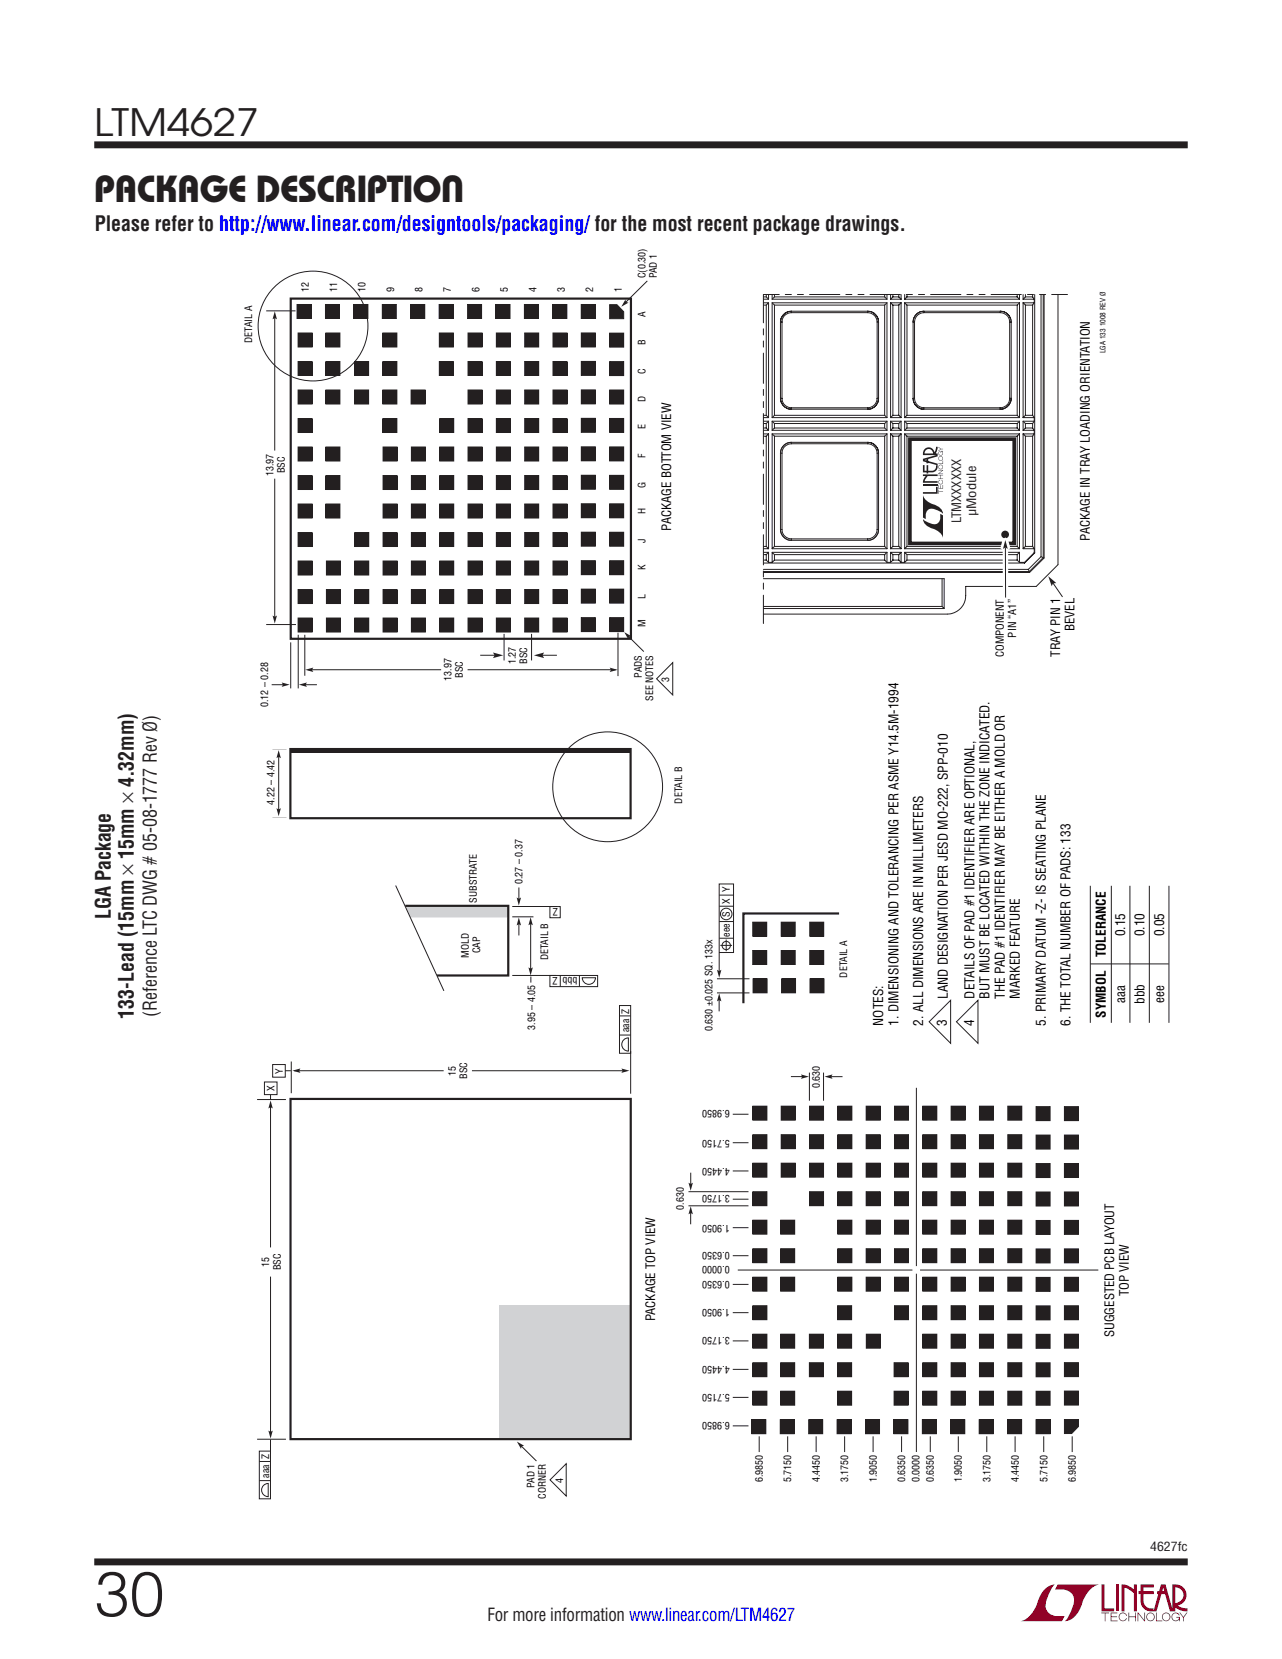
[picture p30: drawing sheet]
<svg xmlns="http://www.w3.org/2000/svg" width="216mm" height="279mm" viewBox="0 0 216 279" stroke-linecap="round" stroke-linejoin="round" font-family="sans-serif">
<defs><g id="words">
<text font-size="10.6" fill="#231f20" x="15.9" y="272.2">30</text>
<g font-size="6.3" fill="#231f20">
<text x="15.9" y="22.8">LTM4627</text>
<text x="15.9" y="34.1">PACKAGE DESCRIPTION</text>
</g>
<g font-size="3.5" fill="#231f20">
<text x="15.9" y="38.8">Please refer to http://www.linear.com/designtools/packaging/ for the most recent package drawings.</text>
<text x="18.6" y="154.8" transform="rotate(-90 18.6 154.8)">LGA Package</text>
<text x="22.5" y="171.6" transform="rotate(-90 22.5 171.6)">133-Lead (15mm × 15mm × 4.32mm)</text>
</g>
<text font-size="3.2" fill="#231f20" x="26.4" y="171.3" transform="rotate(-90 26.4 171.3)">(Reference LTC DWG # 05-08-1777 Rev Ø)</text>
<text font-size="3" fill="#231f20" x="82.1" y="273.1">For more information www.linear.com/LTM4627</text>
<g font-size="2.2">
<text x="186.2" y="161.3" transform="rotate(-90 186.2 161.3)">TOLERANCE</text>
<text x="189.5" y="157.7" transform="rotate(-90 189.5 157.7)">0.15</text>
<text x="192.8" y="157.7" transform="rotate(-90 192.8 157.7)">0.10</text>
<text x="196" y="157.7" transform="rotate(-90 196 157.7)">0.05</text>
<text x="148.7" y="172.8" transform="rotate(-90 148.7 172.8)">NOTES:</text>
<text x="151.3" y="172.8" transform="rotate(-90 151.3 172.8)">1. DIMENSIONING AND TOLERANCING PER ASME Y14.5M-1994</text>
<text x="155.5" y="172.8" transform="rotate(-90 155.5 172.8)">2. ALL DIMENSIONS ARE IN MILLIMETERS</text>
<text x="159.5" y="172.7" transform="rotate(-90 159.5 172.7)">3</text>
<text x="159.6" y="168.3" transform="rotate(-90 159.6 168.3)">LAND DESIGNATION PER JESD MO-222, SPP-010</text>
<text x="164.1" y="172.7" transform="rotate(-90 164.1 172.7)">4</text>
<text x="164.1" y="168.2" transform="rotate(-90 164.1 168.2)">DETAILS OF PAD #1 IDENTIFIER ARE OPTIONAL,</text>
<text x="166.6" y="168.2" transform="rotate(-90 166.6 168.2)">BUT MUST BE LOCATED WITHIN THE ZONE INDICATED.</text>
<text x="169.2" y="168.2" transform="rotate(-90 169.2 168.2)">THE PAD #1 IDENTIFIER MAY BE EITHER A MOLD OR</text>
<text x="171.8" y="168.2" transform="rotate(-90 171.8 168.2)">MARKED FEATURE</text>
<text x="176.1" y="172.8" transform="rotate(-90 176.1 172.8)">5. PRIMARY DATUM -Z- IS SEATING PLANE</text>
<text x="180.3" y="172.8" transform="rotate(-90 180.3 172.8)">6. THE TOTAL NUMBER OF PADS: 133</text>
<text x="186.2" y="171.4" transform="rotate(-90 186.2 171.4)">SYMBOL</text>
<text x="189.5" y="168.9" transform="rotate(-90 189.5 168.9)">aaa</text>
<text x="192.8" y="169.1" transform="rotate(-90 192.8 169.1)">bbb</text>
<text x="196" y="168.9" transform="rotate(-90 196 168.9)">eee</text>
</g>
<g font-size="2.1">
<text x="113" y="89.4" transform="rotate(-90 113 89.4)">PACKAGE BOTTOM VIEW</text>
<text x="183.6" y="91.1" transform="rotate(-90 183.6 91.1)">PACKAGE IN TRAY LOADING ORIENTATION</text>
<text x="181" y="106.3" transform="rotate(-90 181 106.3)">BEVEL</text>
<text x="178.5" y="110.6" transform="rotate(-90 178.5 110.6)">TRAY PIN 1</text>
<text x="190.1" y="218.3" transform="rotate(-90 190.1 218.3)">TOP VIEW</text>
<text x="110.3" y="222.5" transform="rotate(-90 110.3 222.5)">PACKAGE TOP VIEW</text>
<text x="187.7" y="225.2" transform="rotate(-90 187.7 225.2)">SUGGESTED PCB LAYOUT</text>
</g>
<g font-size="2.1" fill="#231f20">
<text x="161.9" y="88" transform="rotate(-90 161.9 88)">LTMXXXXXX</text>
<text x="164.4" y="86.9" transform="rotate(-90 164.4 86.9)">µModule</text>
<text x="193.7" y="261.2">4627fc</text>
</g>
<g font-size="1.8">
<text x="171.2" y="107.4" transform="rotate(-90 171.2 107.4)">PIN “A1”</text>
<text x="169.1" y="110.7" transform="rotate(-90 169.1 110.7)">COMPONENT</text>
</g>
<g font-size="1.7">
<text x="108.7" y="46.9" transform="rotate(-90 108.7 46.9)">C(0.30)</text>
<text x="110.6" y="46.9" transform="rotate(-90 110.6 46.9)">PAD 1</text>
<text x="52" y="49.1" transform="rotate(-90 52 49.1)">12</text>
<text x="56.8" y="49.1" transform="rotate(-90 56.8 49.1)">11</text>
<text x="61.6" y="49.1" transform="rotate(-90 61.6 49.1)">10</text>
<text x="66.4" y="49.1" transform="rotate(-90 66.4 49.1)">9</text>
<text x="71.2" y="49.1" transform="rotate(-90 71.2 49.1)">8</text>
<text x="75.9" y="49.1" transform="rotate(-90 75.9 49.1)">7</text>
<text x="80.7" y="49.1" transform="rotate(-90 80.7 49.1)">6</text>
<text x="85.5" y="49.1" transform="rotate(-90 85.5 49.1)">5</text>
<text x="90.3" y="49.1" transform="rotate(-90 90.3 49.1)">4</text>
<text x="95.1" y="49.1" transform="rotate(-90 95.1 49.1)">3</text>
<text x="99.9" y="49.1" transform="rotate(-90 99.9 49.1)">2</text>
<text x="104.7" y="49.1" transform="rotate(-90 104.7 49.1)">1</text>
<text x="108.7" y="53.4" transform="rotate(-90 108.7 53.4)">A</text>
<text x="42.4" y="57.7" transform="rotate(-90 42.4 57.7)">DETAIL A</text>
<text x="108.7" y="58.1" transform="rotate(-90 108.7 58.1)">B</text>
<text x="108.7" y="63" transform="rotate(-90 108.7 63)">C</text>
<text x="108.7" y="67.7" transform="rotate(-90 108.7 67.7)">D</text>
<text x="108.7" y="77.1" transform="rotate(-90 108.7 77.1)">F</text>
<text x="108.7" y="72.3" transform="rotate(-90 108.7 72.3)">E</text>
<text x="46.1" y="80.2" transform="rotate(-90 46.1 80.2)">13.97</text>
<text x="48" y="79.7" transform="rotate(-90 48 79.7)">BSC</text>
<text x="108.7" y="82.2" transform="rotate(-90 108.7 82.2)">G</text>
<text x="108.7" y="86.6" transform="rotate(-90 108.7 86.6)">H</text>
<text x="108.7" y="96" transform="rotate(-90 108.7 96)">K</text>
<text x="108.7" y="91.4" transform="rotate(-90 108.7 91.4)">J</text>
<text x="108.7" y="100.8" transform="rotate(-90 108.7 100.8)">L</text>
<text x="108.7" y="105.7" transform="rotate(-90 108.7 105.7)">M</text>
<text x="86.9" y="111.9" transform="rotate(-90 86.9 111.9)">1.27</text>
<text x="88.8" y="111.8" transform="rotate(-90 88.8 111.8)">BSC</text>
<text x="45.2" y="119.1" transform="rotate(-90 45.2 119.1)">0.12 – 0.28</text>
<text x="76" y="114.6" transform="rotate(-90 76 114.6)">13.97</text>
<text x="78" y="114.2" transform="rotate(-90 78 114.2)">BSC</text>
<text x="108.1" y="114.1" transform="rotate(-90 108.1 114.1)">PADS</text>
<text x="110" y="118" transform="rotate(-90 110 118)">SEE NOTES</text>
<text x="112.7" y="114.9" transform="rotate(-90 112.7 114.9)">3</text>
<text x="46.2" y="135.6" transform="rotate(-90 46.2 135.6)">4.22 – 4.42</text>
<text x="114.9" y="135.3" transform="rotate(-90 114.9 135.3)">DETAIL B</text>
<text x="88" y="149" transform="rotate(-90 88 149)">0.27 – 0.37</text>
<text x="80.3" y="152" transform="rotate(-90 80.3 152)">SUBSTRATE</text>
<text x="93.9" y="152.9" transform="rotate(-180 93.9 152.9)">Z</text>
<text x="122.9" y="154.4" transform="rotate(-90 122.9 154.4)">S</text>
<text x="122.9" y="152.2" transform="rotate(-90 122.9 152.2)">X</text>
<text x="122.9" y="150.2" transform="rotate(-90 122.9 150.2)">Y</text>
<text x="79" y="161.3" transform="rotate(-90 79 161.3)">MOLD</text>
<text x="80.9" y="160.6" transform="rotate(-90 80.9 160.6)">CAP</text>
<text x="92.3" y="161.7" transform="rotate(-90 92.3 161.7)">DETAIL B</text>
<text x="122.9" y="157.7" transform="rotate(-90 122.9 157.7)">eee</text>
<text x="97.2" y="164.5" transform="rotate(-180 97.2 164.5)">bbb Z</text>
<text x="142.6" y="164.6" transform="rotate(-90 142.6 164.6)">DETAIL A</text>
<text x="90.1" y="173.4" transform="rotate(-90 90.1 173.4)">3.95 – 4.05</text>
<text x="106" y="173.8" transform="rotate(-90 106 173.8)">aaa Z</text>
<text x="120" y="173.7" transform="rotate(-90 120 173.7)">0.630 ±0.025 SQ. 133x</text>
<text x="46.2" y="183.7" transform="rotate(-90 46.2 183.7)">X</text>
<text x="47.6" y="180.8" transform="rotate(-90 47.6 180.8)">Y</text>
<text x="76.8" y="181.1" transform="rotate(-90 76.8 181.1)">15</text>
<text x="78.7" y="181.7" transform="rotate(-90 78.7 181.7)">BSC</text>
<text x="138.1" y="183.3" transform="rotate(-90 138.1 183.3)">0.630</text>
<text x="122.9" y="187" transform="rotate(-180 122.9 187)">6.9850</text>
<text x="122.9" y="191.9" transform="rotate(-180 122.9 191.9)">5.7150</text>
<text x="122.9" y="196.8" transform="rotate(-180 122.9 196.8)">4.4450</text>
<text x="115.2" y="203.7" transform="rotate(-90 115.2 203.7)">0.630</text>
<text x="122.9" y="201.3" transform="rotate(-180 122.9 201.3)">3.1750</text>
<text x="122.9" y="206.3" transform="rotate(-180 122.9 206.3)">1.9050</text>
<text x="45.4" y="213.3" transform="rotate(-90 45.4 213.3)">15</text>
<text x="47.3" y="213.9" transform="rotate(-90 47.3 213.9)">BSC</text>
<text x="122.9" y="215.7" transform="rotate(-180 122.9 215.7)">0.6350</text>
<text x="122.9" y="210.9" transform="rotate(-180 122.9 210.9)">0.6350</text>
<text x="122.9" y="213.2" transform="rotate(-180 122.9 213.2)">0.0000</text>
<text x="122.9" y="220.5" transform="rotate(-180 122.9 220.5)">1.9050</text>
<text x="122.9" y="225.2" transform="rotate(-180 122.9 225.2)">3.1750</text>
<text x="122.9" y="230" transform="rotate(-180 122.9 230)">4.4450</text>
<text x="122.9" y="239.5" transform="rotate(-180 122.9 239.5)">6.9850</text>
<text x="122.9" y="234.7" transform="rotate(-180 122.9 234.7)">5.7150</text>
<text x="45.3" y="248.9" transform="rotate(-90 45.3 248.9)">aaa Z</text>
<text x="90" y="250.6" transform="rotate(-90 90 250.6)">PAD 1</text>
<text x="94.8" y="249.7" transform="rotate(-90 94.8 249.7)">4</text>
<text x="128.5" y="249.6" transform="rotate(-90 128.5 249.6)">6.9850</text>
<text x="133.3" y="249.6" transform="rotate(-90 133.3 249.6)">5.7150</text>
<text x="138.1" y="249.6" transform="rotate(-90 138.1 249.6)">4.4450</text>
<text x="142.9" y="249.6" transform="rotate(-90 142.9 249.6)">3.1750</text>
<text x="147.7" y="249.6" transform="rotate(-90 147.7 249.6)">1.9050</text>
<text x="152.4" y="249.6" transform="rotate(-90 152.4 249.6)">0.6350</text>
<text x="154.9" y="249.6" transform="rotate(-90 154.9 249.6)">0.0000</text>
<text x="157.3" y="249.6" transform="rotate(-90 157.3 249.6)">0.6350</text>
<text x="162" y="249.6" transform="rotate(-90 162 249.6)">1.9050</text>
<text x="166.8" y="249.6" transform="rotate(-90 166.8 249.6)">3.1750</text>
<text x="171.6" y="249.6" transform="rotate(-90 171.6 249.6)">4.4450</text>
<text x="176.4" y="249.6" transform="rotate(-90 176.4 249.6)">5.7150</text>
<text x="181.2" y="249.6" transform="rotate(-90 181.2 249.6)">6.9850</text>
<text x="91.9" y="252.4" transform="rotate(-90 91.9 252.4)">CORNER</text>
</g>
<text font-size="1.2" x="186.2" y="59.5" transform="rotate(-90 186.2 59.5)">LGA 133 1008 REV Ø</text>
</g></defs>
<g fill="#900126">
<path d="M185.5 266.8h.5v4.1h1.6v.5h-2.1z"/>
<path d="M176.2 267.4a2.28 2.28 0 0 1 1.5-.5 5.1 5.1 0 0 0-1.5 4 2.58 2.58 0 0 0 3.1 1.3l-.5 .8h-6.9a4.2 4.2 0 0 0 2.7-2.9 5.1 5.1 0 0 1 1.6-2.7z"/>
<path d="M178.1 266.9h7a4.2 4.2 0 0 0-2.8 2.8 3.8 3.8 0 0 1-3 3.3 5.1 5.1 0 0 0 1.5-4.1 2.58 2.58 0 0 0-3.1-1.2z"/>
<path d="M188 266.8h.5v4.6h-.5z"/>
<path d="M188.9 266.8h.2a2.99 2.99 0 0 1 1.9 .9v-.9h.5v4.6h-.5v-3.1l-.9-.6-.7-.3v4h-.5z"/>
<path d="M185.5 271.6h1.3v.1h-.6v1.3h-.1v-1.3h-.6z"/>
<path d="M187 271.6h1.2v.1h-1v.5h.9v.2h-.9v.5h1v.1h-1.2z"/>
<path d="M190 271.6h.2v.6h1v-.6h.1v1.4h-.1v-.6h-1v.6h-.2z"/>
<path d="M191.6 271.6h.1l1 1.2v-1.2h.1v1.4h-.1l-1-1.2v1.2h-.1z"/>
<path d="M194.7 271.6h.1v1.3h.9v.1h-1z"/>
<path d="M198.6 271.6h.2l.5 .7 .5-.7h.2l-.6 .8v.6h-.2v-.6z"/>
<path d="M192.1 266.8h2.2v.5h-1.7v.7h1.7v.5h-1.7v1.1a1.32 1.32 0 0 0 1.7 1.3v.5l1.2-4.6h.8l1.1 4.1v-4.1a1.84 1.84 0 0 1 2.4 1.4 1.84 1.84 0 0 1-1.5 2.2l.8 .4 .9 .1v.5a3.2 3.2 0 0 1-2.2-.8v-.6a1.34 1.34 0 0 0 1.5-1.2 1.34 1.34 0 0 0-1.4-1.5v4.1h-.9l-.8-2.9h-1.3v-.5h1.2l-.2-.7-1.1 4.1a2.25 2.25 0 0 1-2.5-.9l-.2-.9v-1.1h-.4v-.5h.4z"/>
<path d="M193.2 271.8a.72 .72 0 0 1 1.2 .1 .72 .72 0 0 1-.4 1.1 .72 .72 0 0 1-1-.7h.2a.59 .59 0 0 0 .8 .5 .59 .59 0 0 0 .2-.9 .59 .59 0 0 0-1 .2v.2h-.2z"/>
<path d="M195.9 271.8a.72 .72 0 0 1 1.1 .1 .72 .72 0 0 1-.4 1.1 .72 .72 0 0 1-.9-.7h.1a.59 .59 0 0 0 .8 .5 .59 .59 0 0 0 .2-.9 .59 .59 0 0 0-.9 .2l-.1 .2h-.1z"/>
<path d="M197.5 271.8a.72 .72 0 0 1 1.2 .2h-.2a.59 .59 0 0 0-.9-.1 .59 .59 0 0 0 .1 .9 .59 .59 0 0 0 .9-.4h-.5v-.1h.6v.7h-.1v-.3a.73 .73 0 0 1-1.1 .2 .73 .73 0 0 1 0-1.1z"/>
<path d="M188.6 271.8a.71 .71 0 0 1 1.2 .3h-.1a.59 .59 0 0 0-.9-.3 .59 .59 0 0 0-.1 1 .59 .59 0 0 0 1-.3h.1a.73 .73 0 0 1-1.1 .4 .73 .73 0 0 1-.1-1.1z"/>
</g>
<path d="M15.9 24.4h184.1M15.9 263h184.1" fill="none" stroke="#231f20" stroke-width="1.2" stroke-linecap="butt"/>
<path d="M46.9 127.3v9.2M183.6 149.2v23.1M187.2 149.2v23.1M190.3 149.2v23.1M193.6 149.2v23.1M196.9 149.2v23.1M160.1 168.5v7.2l-3.6-3.6zM164.7 168.5v7.2l-3.6-3.6zM183.6 162.3h13.2" fill="none" stroke="#231f20" stroke-width=".17"/>
<path d="M48.9 126.2h57.3v11.6h-57.3z" fill="none" stroke="#231f20" stroke-width=".37"/>
<g fill="#231f20">
<path d="M46.9 126.3l.4 1.4-.4-.2-.3 .2z"/>
<path d="M46.6 136.1l.3 .2 .4-.2-.4 1.4z"/>
<path d="M48.9 126.2h57.2v.6h-57.2z"/>
</g>
<g fill="none" stroke="#231f20" stroke-width=".17">
<path d="M45.9 126.2h2.3M45.9 137.6h2.3"/>
<circle cx="102.3" cy="132.5" r="9.2"/>
</g>
<path d="M68.4 152.6h17.2v1.9h-16.5z" fill="#d1d2d4"/>
<path d="M68.2 152.6h17.4v11.7h-12" fill="none" stroke="#231f20" stroke-width=".37"/>
<path d="M66.6 149.1l8.2 17.8M86.3 154.4h3.5M86.3 152.7h7.5M87.4 155.5v2M86.3 164.3h7.3" fill="none" stroke="#231f20" stroke-width=".17"/>
<path d="M87.4 154.5l.4 1.4-.4-.3-.4 .3z" fill="#231f20"/>
<path d="M87.4 149.5v2.1" fill="none" stroke="#231f20" stroke-width=".17"/>
<path d="M87 151.2l.4 .2 .4-.2-.4 1.3z" fill="#231f20"/>
<path d="M89.4 155.4v8" fill="none" stroke="#231f20" stroke-width=".17"/>
<path d="M89.4 154.5l.3 1.3-.3-.2-.4 .2z" fill="#231f20"/>
<path d="M89.4 164.5v1" fill="none" stroke="#231f20" stroke-width=".17"/>
<path d="M89 162.9l.4 .2 .3-.2-.3 1.4z" fill="#231f20"/>
<path d="M92.6 152.7h1.7v1.9h-1.7zM92.6 164.3h8v1.9h-8zM94.4 164.3v1.9M97.6 164.3v1.9M98.1 164.7h2.2a1.11 1.11 0 0 1-1.1 1.1 1.11 1.11 0 0 1-1.1-1.1z" fill="none" stroke="#231f20" stroke-width=".17"/>
<path d="M84 219.9h22.2v22.5h-22.2z" fill="#d1d2d4"/>
<path d="M49.5 180.3h25.2M79.5 180.3h25.9" fill="none" stroke="#231f20" stroke-width=".17"/>
<g fill="#231f20">
<path d="M104.6 179.9l1.4 .4-1.4 .4 .3-.4z"/>
<path d="M49.2 180.3l1.4-.4-.2 .4 .2 .4z"/>
</g>
<path d="M45.6 215v26.3M43.3 242.4h4.9" fill="none" stroke="#231f20" stroke-width=".17"/>
<path d="M45.2 240.9l.4 .2 .3-.2-.3 1.4z" fill="#231f20"/>
<path d="M45.6 186.3v23.8" fill="none" stroke="#231f20" stroke-width=".17"/>
<path d="M45.6 185.3l.3 1.4-.3-.2-.4 .2z" fill="#231f20"/>
<path d="M49.1 178.8v5.3M106.2 177v7.2M43.3 185.2h4.9M87.7 243.5l2.6 2.6M92.6 249.2l2.8-2.7v5.5z" fill="none" stroke="#231f20" stroke-width=".17"/>
<path d="M87 242.8l1.3 .7-.5 .1-.1 .4z" fill="#231f20"/>
<g fill="none" stroke="#231f20" stroke-width=".17">
<path d="M49 108.2v7.7M50.2 106.9v9M51.3 106.9v6.9M51.8 112.8h22.5M78.7 112.8h25M104.1 106.6v7.3M45.9 179.3h2.1v2.1h-2.1zM104.3 174.3h1.9M104.3 171.1h1.9M104.3 169.3h1.9v8.1h-1.9zM105.2 175l.6-.2v2.2a1.11 1.11 0 0 1-1-.7 1.11 1.11 0 0 1 .4-1.3zM44.5 182.2h2.2v2.1h-2.2z"/>
<path d="M45.6 184.4v.8M48 180.3h1M43.7 249.4h1.9M43.7 246.1h1.9M43.7 244.4h1.9v8h-1.9zM44.5 250.1l.7-.3v2.3a1.11 1.11 0 0 1-1.1-.8 1.11 1.11 0 0 1 .4-1.2zM45.6 242.4v2.4"/>
<circle cx="52.7" cy="54.9" r="9.2"/>
</g>
<path d="M49 50.3h57.3v57.3h-57.3zM48.9 185.1h57.3v57.3h-57.3z" fill="none" stroke="#231f20" stroke-width=".37"/>
<g fill="#231f20">
<path d="M102.7 112.4l1.3 .4-1.3 .4 .2-.4z"/>
<path d="M51.4 112.8l1.4-.4-.3 .4 .3 .4z"/>
</g>
<path d="M45.8 115.3h2" fill="none" stroke="#231f20" stroke-width=".17"/>
<path d="M47.4 114.9l1.4 .4-1.4 .4 .3-.4z" fill="#231f20"/>
<path d="M51.3 115.3h2.1" fill="none" stroke="#231f20" stroke-width=".17"/>
<path d="M50.3 115.3l1.4-.4-.2 .4 .2 .4z" fill="#231f20"/>
<path d="M105.8 107.1l2.6 2.6" fill="none" stroke="#231f20" stroke-width=".17"/>
<path d="M105.1 106.5l1.2 .7-.4 .1-.1 .4z" fill="#231f20"/>
<path d="M46.3 80.6v23.5M44.8 105.2h5" fill="none" stroke="#231f20" stroke-width=".17"/>
<path d="M45.9 103.7l.4 .2 .3-.2-.3 1.3z" fill="#231f20"/>
<path d="M46.3 53.4v22.5" fill="none" stroke="#231f20" stroke-width=".17"/>
<path d="M46.3 52.4l.3 1.4-.3-.2-.4 .2z" fill="#231f20"/>
<path d="M44.8 52.4h5M110.6 114.3l2.7-2.7v5.4z" fill="none" stroke="#231f20" stroke-width=".17"/>
<path d="M97.9 104h2.4v2.4h-2.4z" fill="#231f20"/>
<path d="M97.9 104h2.4v2.4h-2.4z" fill="none" stroke="#231f20" stroke-width=".17"/>
<path d="M102.7 104h2.3v2.4h-2.3z" fill="#231f20"/>
<path d="M102.7 104h2.3v2.4h-2.3z" fill="none" stroke="#231f20" stroke-width=".17"/>
<path d="M50.2 104.1h2.4v2.3h-2.4z" fill="#231f20"/>
<path d="M50.2 104.1h2.4v2.3h-2.4z" fill="none" stroke="#231f20" stroke-width=".17"/>
<path d="M55 104.1h2.3v2.3h-2.3z" fill="#231f20"/>
<path d="M55 104.1h2.3v2.3h-2.3z" fill="none" stroke="#231f20" stroke-width=".17"/>
<path d="M59.7 104.1h2.4v2.3h-2.4z" fill="#231f20"/>
<path d="M59.7 104.1h2.4v2.3h-2.4z" fill="none" stroke="#231f20" stroke-width=".17"/>
<path d="M64.5 104.1h2.4v2.3h-2.4z" fill="#231f20"/>
<path d="M64.5 104.1h2.4v2.3h-2.4z" fill="none" stroke="#231f20" stroke-width=".17"/>
<path d="M69.3 104.1h2.3v2.3h-2.3z" fill="#231f20"/>
<path d="M69.3 104.1h2.3v2.3h-2.3z" fill="none" stroke="#231f20" stroke-width=".17"/>
<path d="M74.1 104.1h2.3v2.3h-2.3z" fill="#231f20"/>
<path d="M74.1 104.1h2.3v2.3h-2.3z" fill="none" stroke="#231f20" stroke-width=".17"/>
<path d="M78.8 104.1h2.4v2.3h-2.4z" fill="#231f20"/>
<path d="M78.8 104.1h2.4v2.3h-2.4z" fill="none" stroke="#231f20" stroke-width=".17"/>
<path d="M83.6 104.1h2.3v2.3h-2.3z" fill="#231f20"/>
<path d="M83.6 104.1h2.3v2.3h-2.3z" fill="none" stroke="#231f20" stroke-width=".17"/>
<path d="M88.4 104.1h2.3v2.3h-2.3z" fill="#231f20"/>
<path d="M88.4 104.1h2.3v2.3h-2.3z" fill="none" stroke="#231f20" stroke-width=".17"/>
<path d="M93.1 104.1h2.4v2.3h-2.4z" fill="#231f20"/>
<path d="M93.1 104.1h2.4v2.3h-2.4z" fill="none" stroke="#231f20" stroke-width=".17"/>
<path d="M97.9 99.2h2.4v2.4h-2.4z" fill="#231f20"/>
<path d="M97.9 99.2h2.4v2.4h-2.4z" fill="none" stroke="#231f20" stroke-width=".17"/>
<path d="M102.7 99.2h2.3v2.4h-2.3z" fill="#231f20"/>
<path d="M102.7 99.2h2.3v2.4h-2.3z" fill="none" stroke="#231f20" stroke-width=".17"/>
<path d="M50.2 99.3h2.4v2.3h-2.4z" fill="#231f20"/>
<path d="M50.2 99.3h2.4v2.3h-2.4z" fill="none" stroke="#231f20" stroke-width=".17"/>
<path d="M55 99.3h2.3v2.3h-2.3z" fill="#231f20"/>
<path d="M55 99.3h2.3v2.3h-2.3z" fill="none" stroke="#231f20" stroke-width=".17"/>
<path d="M59.7 99.3h2.4v2.3h-2.4z" fill="#231f20"/>
<path d="M59.7 99.3h2.4v2.3h-2.4z" fill="none" stroke="#231f20" stroke-width=".17"/>
<path d="M64.5 99.3h2.4v2.3h-2.4z" fill="#231f20"/>
<path d="M64.5 99.3h2.4v2.3h-2.4z" fill="none" stroke="#231f20" stroke-width=".17"/>
<path d="M69.3 99.3h2.3v2.3h-2.3z" fill="#231f20"/>
<path d="M69.3 99.3h2.3v2.3h-2.3z" fill="none" stroke="#231f20" stroke-width=".17"/>
<path d="M74.1 99.3h2.3v2.3h-2.3z" fill="#231f20"/>
<path d="M74.1 99.3h2.3v2.3h-2.3z" fill="none" stroke="#231f20" stroke-width=".17"/>
<path d="M78.8 99.3h2.4v2.3h-2.4z" fill="#231f20"/>
<path d="M78.8 99.3h2.4v2.3h-2.4z" fill="none" stroke="#231f20" stroke-width=".17"/>
<path d="M83.6 99.3h2.3v2.3h-2.3z" fill="#231f20"/>
<path d="M83.6 99.3h2.3v2.3h-2.3z" fill="none" stroke="#231f20" stroke-width=".17"/>
<path d="M88.4 99.3h2.3v2.3h-2.3z" fill="#231f20"/>
<path d="M88.4 99.3h2.3v2.3h-2.3z" fill="none" stroke="#231f20" stroke-width=".17"/>
<path d="M93.1 99.3h2.4v2.3h-2.4z" fill="#231f20"/>
<path d="M93.1 99.3h2.4v2.3h-2.4z" fill="none" stroke="#231f20" stroke-width=".17"/>
<path d="M97.9 94.4h2.4v2.4h-2.4z" fill="#231f20"/>
<path d="M97.9 94.4h2.4v2.4h-2.4z" fill="none" stroke="#231f20" stroke-width=".17"/>
<path d="M102.7 94.4h2.3v2.4h-2.3z" fill="#231f20"/>
<path d="M102.7 94.4h2.3v2.4h-2.3z" fill="none" stroke="#231f20" stroke-width=".17"/>
<path d="M50.2 94.5h2.4v2.3h-2.4z" fill="#231f20"/>
<path d="M50.2 94.5h2.4v2.3h-2.4z" fill="none" stroke="#231f20" stroke-width=".17"/>
<path d="M55 94.5h2.3v2.3h-2.3z" fill="#231f20"/>
<path d="M55 94.5h2.3v2.3h-2.3z" fill="none" stroke="#231f20" stroke-width=".17"/>
<path d="M59.7 94.5h2.4v2.3h-2.4z" fill="#231f20"/>
<path d="M59.7 94.5h2.4v2.3h-2.4z" fill="none" stroke="#231f20" stroke-width=".17"/>
<path d="M64.5 94.5h2.4v2.3h-2.4z" fill="#231f20"/>
<path d="M64.5 94.5h2.4v2.3h-2.4z" fill="none" stroke="#231f20" stroke-width=".17"/>
<path d="M69.3 94.5h2.3v2.3h-2.3z" fill="#231f20"/>
<path d="M69.3 94.5h2.3v2.3h-2.3z" fill="none" stroke="#231f20" stroke-width=".17"/>
<path d="M74.1 94.5h2.3v2.3h-2.3z" fill="#231f20"/>
<path d="M74.1 94.5h2.3v2.3h-2.3z" fill="none" stroke="#231f20" stroke-width=".17"/>
<path d="M78.8 94.5h2.4v2.3h-2.4z" fill="#231f20"/>
<path d="M78.8 94.5h2.4v2.3h-2.4z" fill="none" stroke="#231f20" stroke-width=".17"/>
<path d="M83.6 94.5h2.3v2.3h-2.3z" fill="#231f20"/>
<path d="M83.6 94.5h2.3v2.3h-2.3z" fill="none" stroke="#231f20" stroke-width=".17"/>
<path d="M88.4 94.5h2.3v2.3h-2.3z" fill="#231f20"/>
<path d="M88.4 94.5h2.3v2.3h-2.3z" fill="none" stroke="#231f20" stroke-width=".17"/>
<path d="M93.1 94.5h2.4v2.3h-2.4z" fill="#231f20"/>
<path d="M93.1 94.5h2.4v2.3h-2.4z" fill="none" stroke="#231f20" stroke-width=".17"/>
<path d="M97.9 89.6h2.4v2.4h-2.4z" fill="#231f20"/>
<path d="M97.9 89.6h2.4v2.4h-2.4z" fill="none" stroke="#231f20" stroke-width=".17"/>
<path d="M102.7 89.6h2.3v2.4h-2.3z" fill="#231f20"/>
<path d="M102.7 89.6h2.3v2.4h-2.3z" fill="none" stroke="#231f20" stroke-width=".17"/>
<path d="M50.2 89.7h2.4v2.3h-2.4z" fill="#231f20"/>
<path d="M50.2 89.7h2.4v2.3h-2.4z" fill="none" stroke="#231f20" stroke-width=".17"/>
<path d="M59.7 89.7h2.4v2.3h-2.4z" fill="#231f20"/>
<path d="M59.7 89.7h2.4v2.3h-2.4z" fill="none" stroke="#231f20" stroke-width=".17"/>
<path d="M64.5 89.7h2.4v2.3h-2.4z" fill="#231f20"/>
<path d="M64.5 89.7h2.4v2.3h-2.4z" fill="none" stroke="#231f20" stroke-width=".17"/>
<path d="M69.3 89.7h2.3v2.3h-2.3z" fill="#231f20"/>
<path d="M69.3 89.7h2.3v2.3h-2.3z" fill="none" stroke="#231f20" stroke-width=".17"/>
<path d="M74.1 89.7h2.3v2.3h-2.3z" fill="#231f20"/>
<path d="M74.1 89.7h2.3v2.3h-2.3z" fill="none" stroke="#231f20" stroke-width=".17"/>
<path d="M78.8 89.7h2.4v2.3h-2.4z" fill="#231f20"/>
<path d="M78.8 89.7h2.4v2.3h-2.4z" fill="none" stroke="#231f20" stroke-width=".17"/>
<path d="M83.6 89.7h2.3v2.3h-2.3z" fill="#231f20"/>
<path d="M83.6 89.7h2.3v2.3h-2.3z" fill="none" stroke="#231f20" stroke-width=".17"/>
<path d="M88.4 89.7h2.3v2.3h-2.3z" fill="#231f20"/>
<path d="M88.4 89.7h2.3v2.3h-2.3z" fill="none" stroke="#231f20" stroke-width=".17"/>
<path d="M93.1 89.7h2.4v2.3h-2.4z" fill="#231f20"/>
<path d="M93.1 89.7h2.4v2.3h-2.4z" fill="none" stroke="#231f20" stroke-width=".17"/>
<path d="M97.9 84.8h2.4v2.4h-2.4z" fill="#231f20"/>
<path d="M97.9 84.8h2.4v2.4h-2.4z" fill="none" stroke="#231f20" stroke-width=".17"/>
<path d="M102.7 84.8h2.3v2.4h-2.3z" fill="#231f20"/>
<path d="M102.7 84.8h2.3v2.4h-2.3z" fill="none" stroke="#231f20" stroke-width=".17"/>
<path d="M50.2 84.9h2.4v2.3h-2.4z" fill="#231f20"/>
<path d="M50.2 84.9h2.4v2.3h-2.4z" fill="none" stroke="#231f20" stroke-width=".17"/>
<path d="M64.5 84.9h2.4v2.3h-2.4z" fill="#231f20"/>
<path d="M64.5 84.9h2.4v2.3h-2.4z" fill="none" stroke="#231f20" stroke-width=".17"/>
<path d="M69.3 84.9h2.3v2.3h-2.3z" fill="#231f20"/>
<path d="M69.3 84.9h2.3v2.3h-2.3z" fill="none" stroke="#231f20" stroke-width=".17"/>
<path d="M74.1 84.9h2.3v2.3h-2.3z" fill="#231f20"/>
<path d="M74.1 84.9h2.3v2.3h-2.3z" fill="none" stroke="#231f20" stroke-width=".17"/>
<path d="M78.8 84.9h2.4v2.3h-2.4z" fill="#231f20"/>
<path d="M78.8 84.9h2.4v2.3h-2.4z" fill="none" stroke="#231f20" stroke-width=".17"/>
<path d="M83.6 84.9h2.3v2.3h-2.3z" fill="#231f20"/>
<path d="M83.6 84.9h2.3v2.3h-2.3z" fill="none" stroke="#231f20" stroke-width=".17"/>
<path d="M88.4 84.9h2.3v2.3h-2.3z" fill="#231f20"/>
<path d="M88.4 84.9h2.3v2.3h-2.3z" fill="none" stroke="#231f20" stroke-width=".17"/>
<path d="M93.1 84.9h2.4v2.3h-2.4z" fill="#231f20"/>
<path d="M93.1 84.9h2.4v2.3h-2.4z" fill="none" stroke="#231f20" stroke-width=".17"/>
<path d="M97.9 80h2.4v2.4h-2.4z" fill="#231f20"/>
<path d="M97.9 80h2.4v2.4h-2.4z" fill="none" stroke="#231f20" stroke-width=".17"/>
<path d="M102.7 80.1h2.3v2.3h-2.3z" fill="#231f20"/>
<path d="M102.7 80.1h2.3v2.3h-2.3z" fill="none" stroke="#231f20" stroke-width=".17"/>
<path d="M50.2 80.1h2.4v2.3h-2.4z" fill="#231f20"/>
<path d="M50.2 80.1h2.4v2.3h-2.4z" fill="none" stroke="#231f20" stroke-width=".17"/>
<path d="M64.5 80.1h2.4v2.3h-2.4z" fill="#231f20"/>
<path d="M64.5 80.1h2.4v2.3h-2.4z" fill="none" stroke="#231f20" stroke-width=".17"/>
<path d="M69.3 80.1h2.3v2.3h-2.3z" fill="#231f20"/>
<path d="M69.3 80.1h2.3v2.3h-2.3z" fill="none" stroke="#231f20" stroke-width=".17"/>
<path d="M74.1 80.1h2.3v2.3h-2.3z" fill="#231f20"/>
<path d="M74.1 80.1h2.3v2.3h-2.3z" fill="none" stroke="#231f20" stroke-width=".17"/>
<path d="M78.8 80.1h2.4v2.3h-2.4z" fill="#231f20"/>
<path d="M78.8 80.1h2.4v2.3h-2.4z" fill="none" stroke="#231f20" stroke-width=".17"/>
<path d="M83.6 80.1h2.3v2.3h-2.3z" fill="#231f20"/>
<path d="M83.6 80.1h2.3v2.3h-2.3z" fill="none" stroke="#231f20" stroke-width=".17"/>
<path d="M88.4 80.1h2.3v2.3h-2.3z" fill="#231f20"/>
<path d="M88.4 80.1h2.3v2.3h-2.3z" fill="none" stroke="#231f20" stroke-width=".17"/>
<path d="M93.1 80.1h2.4v2.3h-2.4z" fill="#231f20"/>
<path d="M93.1 80.1h2.4v2.3h-2.4z" fill="none" stroke="#231f20" stroke-width=".17"/>
<path d="M97.9 75.3h2.4v2.3h-2.4z" fill="#231f20"/>
<path d="M97.9 75.3h2.4v2.3h-2.4z" fill="none" stroke="#231f20" stroke-width=".17"/>
<path d="M102.7 75.3h2.3v2.3h-2.3z" fill="#231f20"/>
<path d="M102.7 75.3h2.3v2.3h-2.3z" fill="none" stroke="#231f20" stroke-width=".17"/>
<path d="M50.2 75.3h2.4v2.3h-2.4z" fill="#231f20"/>
<path d="M50.2 75.3h2.4v2.3h-2.4z" fill="none" stroke="#231f20" stroke-width=".17"/>
<path d="M54.9 84.9h2.3v2.3h-2.3z" fill="#231f20"/>
<path d="M54.9 84.9h2.3v2.3h-2.3z" fill="none" stroke="#231f20" stroke-width=".17"/>
<path d="M54.9 80.1h2.3v2.3h-2.3z" fill="#231f20"/>
<path d="M54.9 80.1h2.3v2.3h-2.3z" fill="none" stroke="#231f20" stroke-width=".17"/>
<path d="M54.9 75.3h2.3v2.3h-2.3z" fill="#231f20"/>
<path d="M54.9 75.3h2.3v2.3h-2.3z" fill="none" stroke="#231f20" stroke-width=".17"/>
<path d="M64.5 75.3h2.4v2.3h-2.4z" fill="#231f20"/>
<path d="M64.5 75.3h2.4v2.3h-2.4z" fill="none" stroke="#231f20" stroke-width=".17"/>
<path d="M69.3 75.3h2.3v2.3h-2.3z" fill="#231f20"/>
<path d="M69.3 75.3h2.3v2.3h-2.3z" fill="none" stroke="#231f20" stroke-width=".17"/>
<path d="M74.1 75.3h2.3v2.3h-2.3z" fill="#231f20"/>
<path d="M74.1 75.3h2.3v2.3h-2.3z" fill="none" stroke="#231f20" stroke-width=".17"/>
<path d="M78.8 75.3h2.4v2.3h-2.4z" fill="#231f20"/>
<path d="M78.8 75.3h2.4v2.3h-2.4z" fill="none" stroke="#231f20" stroke-width=".17"/>
<path d="M83.6 75.3h2.3v2.3h-2.3z" fill="#231f20"/>
<path d="M83.6 75.3h2.3v2.3h-2.3z" fill="none" stroke="#231f20" stroke-width=".17"/>
<path d="M88.4 75.3h2.3v2.3h-2.3z" fill="#231f20"/>
<path d="M88.4 75.3h2.3v2.3h-2.3z" fill="none" stroke="#231f20" stroke-width=".17"/>
<path d="M93.1 75.3h2.4v2.3h-2.4z" fill="#231f20"/>
<path d="M93.1 75.3h2.4v2.3h-2.4z" fill="none" stroke="#231f20" stroke-width=".17"/>
<path d="M97.9 70.5h2.4v2.3h-2.4z" fill="#231f20"/>
<path d="M97.9 70.5h2.4v2.3h-2.4z" fill="none" stroke="#231f20" stroke-width=".17"/>
<path d="M102.7 70.5h2.3v2.3h-2.3z" fill="#231f20"/>
<path d="M102.7 70.5h2.3v2.3h-2.3z" fill="none" stroke="#231f20" stroke-width=".17"/>
<path d="M50.2 70.5h2.4v2.3h-2.4z" fill="#231f20"/>
<path d="M50.2 70.5h2.4v2.3h-2.4z" fill="none" stroke="#231f20" stroke-width=".17"/>
<path d="M74.1 70.5h2.3v2.3h-2.3z" fill="#231f20"/>
<path d="M74.1 70.5h2.3v2.3h-2.3z" fill="none" stroke="#231f20" stroke-width=".17"/>
<path d="M78.8 70.5h2.4v2.3h-2.4z" fill="#231f20"/>
<path d="M78.8 70.5h2.4v2.3h-2.4z" fill="none" stroke="#231f20" stroke-width=".17"/>
<path d="M83.6 70.5h2.3v2.3h-2.3z" fill="#231f20"/>
<path d="M83.6 70.5h2.3v2.3h-2.3z" fill="none" stroke="#231f20" stroke-width=".17"/>
<path d="M88.4 70.5h2.3v2.3h-2.3z" fill="#231f20"/>
<path d="M88.4 70.5h2.3v2.3h-2.3z" fill="none" stroke="#231f20" stroke-width=".17"/>
<path d="M93.1 70.5h2.4v2.3h-2.4z" fill="#231f20"/>
<path d="M93.1 70.5h2.4v2.3h-2.4z" fill="none" stroke="#231f20" stroke-width=".17"/>
<path d="M97.9 65.7h2.4v2.3h-2.4z" fill="#231f20"/>
<path d="M97.9 65.7h2.4v2.3h-2.4z" fill="none" stroke="#231f20" stroke-width=".17"/>
<path d="M102.7 65.7h2.3v2.3h-2.3z" fill="#231f20"/>
<path d="M102.7 65.7h2.3v2.3h-2.3z" fill="none" stroke="#231f20" stroke-width=".17"/>
<path d="M50.2 65.7h2.4v2.3h-2.4z" fill="#231f20"/>
<path d="M50.2 65.7h2.4v2.3h-2.4z" fill="none" stroke="#231f20" stroke-width=".17"/>
<path d="M78.8 65.7h2.4v2.3h-2.4z" fill="#231f20"/>
<path d="M78.8 65.7h2.4v2.3h-2.4z" fill="none" stroke="#231f20" stroke-width=".17"/>
<path d="M83.6 65.7h2.3v2.3h-2.3z" fill="#231f20"/>
<path d="M83.6 65.7h2.3v2.3h-2.3z" fill="none" stroke="#231f20" stroke-width=".17"/>
<path d="M88.4 65.7h2.3v2.3h-2.3z" fill="#231f20"/>
<path d="M88.4 65.7h2.3v2.3h-2.3z" fill="none" stroke="#231f20" stroke-width=".17"/>
<path d="M93.1 65.7h2.4v2.3h-2.4z" fill="#231f20"/>
<path d="M93.1 65.7h2.4v2.3h-2.4z" fill="none" stroke="#231f20" stroke-width=".17"/>
<path d="M97.9 60.9h2.4v2.3h-2.4z" fill="#231f20"/>
<path d="M97.9 60.9h2.4v2.3h-2.4z" fill="none" stroke="#231f20" stroke-width=".17"/>
<path d="M102.7 60.9h2.3v2.4h-2.3z" fill="#231f20"/>
<path d="M102.7 60.9h2.3v2.4h-2.3z" fill="none" stroke="#231f20" stroke-width=".17"/>
<path d="M50.2 60.9h2.4v2.3h-2.4z" fill="#231f20"/>
<path d="M50.2 60.9h2.4v2.3h-2.4z" fill="none" stroke="#231f20" stroke-width=".17"/>
<path d="M78.8 60.9h2.4v2.3h-2.4z" fill="#231f20"/>
<path d="M78.8 60.9h2.4v2.3h-2.4z" fill="none" stroke="#231f20" stroke-width=".17"/>
<path d="M83.6 60.9h2.3v2.3h-2.3z" fill="#231f20"/>
<path d="M83.6 60.9h2.3v2.3h-2.3z" fill="none" stroke="#231f20" stroke-width=".17"/>
<path d="M88.4 60.9h2.3v2.3h-2.3z" fill="#231f20"/>
<path d="M88.4 60.9h2.3v2.3h-2.3z" fill="none" stroke="#231f20" stroke-width=".17"/>
<path d="M93.1 60.9h2.4v2.3h-2.4z" fill="#231f20"/>
<path d="M93.1 60.9h2.4v2.3h-2.4z" fill="none" stroke="#231f20" stroke-width=".17"/>
<path d="M97.9 56.1h2.4v2.3h-2.4z" fill="#231f20"/>
<path d="M97.9 56.1h2.4v2.3h-2.4z" fill="none" stroke="#231f20" stroke-width=".17"/>
<path d="M102.7 56.1h2.3v2.4h-2.3z" fill="#231f20"/>
<path d="M102.7 56.1h2.3v2.4h-2.3z" fill="none" stroke="#231f20" stroke-width=".17"/>
<path d="M50.2 56.1h2.4v2.3h-2.4z" fill="#231f20"/>
<path d="M50.2 56.1h2.4v2.3h-2.4z" fill="none" stroke="#231f20" stroke-width=".17"/>
<path d="M64.5 70.5h2.3v2.3h-2.3z" fill="#231f20"/>
<path d="M64.5 70.5h2.3v2.3h-2.3z" fill="none" stroke="#231f20" stroke-width=".17"/>
<path d="M64.5 65.7h2.3v2.3h-2.3z" fill="#231f20"/>
<path d="M64.5 65.7h2.3v2.3h-2.3z" fill="none" stroke="#231f20" stroke-width=".17"/>
<path d="M69.2 65.7h2.4v2.3h-2.4z" fill="#231f20"/>
<path d="M69.2 65.7h2.4v2.3h-2.4z" fill="none" stroke="#231f20" stroke-width=".17"/>
<path d="M64.5 60.9h2.3v2.3h-2.3z" fill="#231f20"/>
<path d="M64.5 60.9h2.3v2.3h-2.3z" fill="none" stroke="#231f20" stroke-width=".17"/>
<path d="M64.5 56.1h2.3v2.3h-2.3z" fill="#231f20"/>
<path d="M64.5 56.1h2.3v2.3h-2.3z" fill="none" stroke="#231f20" stroke-width=".17"/>
<path d="M54.9 65.7h2.3v2.3h-2.3z" fill="#231f20"/>
<path d="M54.9 65.7h2.3v2.3h-2.3z" fill="none" stroke="#231f20" stroke-width=".17"/>
<path d="M54.9 60.9h2.3v2.3h-2.3z" fill="#231f20"/>
<path d="M54.9 60.9h2.3v2.3h-2.3z" fill="none" stroke="#231f20" stroke-width=".17"/>
<path d="M59.7 65.7h2.4v2.3h-2.4z" fill="#231f20"/>
<path d="M59.7 65.7h2.4v2.3h-2.4z" fill="none" stroke="#231f20" stroke-width=".17"/>
<path d="M59.7 60.9h2.4v2.3h-2.4z" fill="#231f20"/>
<path d="M59.7 60.9h2.4v2.3h-2.4z" fill="none" stroke="#231f20" stroke-width=".17"/>
<path d="M54.9 56.1h2.3v2.3h-2.3z" fill="#231f20"/>
<path d="M54.9 56.1h2.3v2.3h-2.3z" fill="none" stroke="#231f20" stroke-width=".17"/>
<path d="M78.8 56.1h2.4v2.3h-2.4z" fill="#231f20"/>
<path d="M78.8 56.1h2.4v2.3h-2.4z" fill="none" stroke="#231f20" stroke-width=".17"/>
<path d="M74 60.9h2.3v2.3h-2.3z" fill="#231f20"/>
<path d="M74 60.9h2.3v2.3h-2.3z" fill="none" stroke="#231f20" stroke-width=".17"/>
<path d="M74 56.1h2.3v2.3h-2.3z" fill="#231f20"/>
<path d="M74 56.1h2.3v2.3h-2.3z" fill="none" stroke="#231f20" stroke-width=".17"/>
<path d="M83.6 56.1h2.3v2.3h-2.3z" fill="#231f20"/>
<path d="M83.6 56.1h2.3v2.3h-2.3z" fill="none" stroke="#231f20" stroke-width=".17"/>
<path d="M88.4 56.1h2.3v2.3h-2.3z" fill="#231f20"/>
<path d="M88.4 56.1h2.3v2.3h-2.3z" fill="none" stroke="#231f20" stroke-width=".17"/>
<path d="M93.1 56.1h2.4v2.3h-2.4z" fill="#231f20"/>
<path d="M93.1 56.1h2.4v2.3h-2.4z" fill="none" stroke="#231f20" stroke-width=".17"/>
<path d="M102.7 51.3h1.2l1.1 1.2v1.2h-2.3z" fill="#231f20"/>
<path d="M102.7 51.3h1.2l1.1 1.2v1.2h-2.3z" fill="none" stroke="#231f20" stroke-width=".17"/>
<path d="M97.9 51.3h2.3v2.3h-2.3z" fill="#231f20"/>
<path d="M97.9 51.3h2.3v2.3h-2.3z" fill="none" stroke="#231f20" stroke-width=".17"/>
<path d="M93.1 51.3h2.4v2.3h-2.4z" fill="#231f20"/>
<path d="M93.1 51.3h2.4v2.3h-2.4z" fill="none" stroke="#231f20" stroke-width=".17"/>
<path d="M88.3 51.3h2.4v2.3h-2.4z" fill="#231f20"/>
<path d="M88.3 51.3h2.4v2.3h-2.4z" fill="none" stroke="#231f20" stroke-width=".17"/>
<path d="M83.5 51.3h2.4v2.3h-2.4z" fill="#231f20"/>
<path d="M83.5 51.3h2.4v2.3h-2.4z" fill="none" stroke="#231f20" stroke-width=".17"/>
<path d="M78.7 51.3h2.4v2.3h-2.4z" fill="#231f20"/>
<path d="M78.7 51.3h2.4v2.3h-2.4z" fill="none" stroke="#231f20" stroke-width=".17"/>
<path d="M74 51.3h2.3v2.3h-2.3z" fill="#231f20"/>
<path d="M74 51.3h2.3v2.3h-2.3z" fill="none" stroke="#231f20" stroke-width=".17"/>
<path d="M69.2 51.3h2.3v2.3h-2.3z" fill="#231f20"/>
<path d="M69.2 51.3h2.3v2.3h-2.3z" fill="none" stroke="#231f20" stroke-width=".17"/>
<path d="M64.4 51.3h2.3v2.3h-2.3z" fill="#231f20"/>
<path d="M64.4 51.3h2.3v2.3h-2.3z" fill="none" stroke="#231f20" stroke-width=".17"/>
<path d="M59.6 51.3h2.4v2.3h-2.4z" fill="#231f20"/>
<path d="M59.6 51.3h2.4v2.3h-2.4z" fill="none" stroke="#231f20" stroke-width=".17"/>
<path d="M54.8 51.3h2.4v2.3h-2.4z" fill="#231f20"/>
<path d="M54.8 51.3h2.4v2.3h-2.4z" fill="none" stroke="#231f20" stroke-width=".17"/>
<path d="M50 51.3h2.4v2.3h-2.4z" fill="#231f20"/>
<path d="M50 51.3h2.4v2.3h-2.4zM84.9 106.8v4.4M89.5 106.8v4.4M91.1 110.4h2.7" fill="none" stroke="#231f20" stroke-width=".17"/>
<path d="M89.9 110.4l1.7-.5-.2 .5 .2 .4z" fill="#231f20"/>
<path d="M80.9 110.4h2.6" fill="none" stroke="#231f20" stroke-width=".17"/>
<g fill="#231f20">
<path d="M83 109.9l1.7 .5-1.7 .4 .3-.4z"/>
<path d="M120.7 163.3l.4 .2 .4-.2-.4 1.4z"/>
</g>
<path d="M121.1 168.2v2.1" fill="none" stroke="#231f20" stroke-width=".17"/>
<g fill="#231f20">
<path d="M121.1 167.3l.4 1.3-.4-.2-.4 .2z"/>
<path d="M126.8 164.8h2.4v2.4h-2.4z"/>
</g>
<path d="M126.8 164.8h2.4v2.4h-2.4z" fill="none" stroke="#231f20" stroke-width=".17"/>
<path d="M126.8 155.3h2.3v2.4h-2.3z" fill="#231f20"/>
<path d="M126.8 155.3h2.3v2.4h-2.3z" fill="none" stroke="#231f20" stroke-width=".17"/>
<path d="M126.8 160.1h2.3v2.3h-2.3z" fill="#231f20"/>
<path d="M126.8 160.1h2.3v2.3h-2.3z" fill="none" stroke="#231f20" stroke-width=".17"/>
<path d="M131.6 164.8h2.4v2.4h-2.4z" fill="#231f20"/>
<path d="M131.6 164.8h2.4v2.4h-2.4z" fill="none" stroke="#231f20" stroke-width=".17"/>
<path d="M131.6 155.3h2.3v2.4h-2.3z" fill="#231f20"/>
<path d="M131.6 155.3h2.3v2.4h-2.3z" fill="none" stroke="#231f20" stroke-width=".17"/>
<path d="M131.6 160.1h2.3v2.3h-2.3z" fill="#231f20"/>
<path d="M131.6 160.1h2.3v2.3h-2.3z" fill="none" stroke="#231f20" stroke-width=".17"/>
<path d="M136.4 164.8h2.4v2.4h-2.4z" fill="#231f20"/>
<path d="M136.4 164.8h2.4v2.4h-2.4z" fill="none" stroke="#231f20" stroke-width=".17"/>
<path d="M136.4 155.3h2.3v2.4h-2.3z" fill="#231f20"/>
<path d="M136.4 155.3h2.3v2.4h-2.3z" fill="none" stroke="#231f20" stroke-width=".17"/>
<path d="M136.4 160.1h2.3v2.3h-2.3z" fill="#231f20"/>
<g fill="none" stroke="#231f20" stroke-width=".17">
<path d="M121.1 150.8h2.4M121.1 152.6h2.4M121.1 155.2h2.4M121.1 158h2.4M121.3 159.2h2M122.3 158.2v2M120.7 167.2h5.5M120.7 164.8h5.5M121.1 160.4h2.4v-11.5h-2.4v14.7M136.4 160.1h2.3v2.3h-2.3z"/>
<circle cx="122.3" cy="153.9" r=".97"/>
<circle cx="122.3" cy="159.2" r=".7"/>
</g>
<path d="M141.3 153.8h-16.1v15.2" fill="none" stroke="#231f20" stroke-width=".37"/>
<path d="M174.5 186.4h2.3v2.3h-2.3z" fill="#231f20"/>
<path d="M174.5 186.4h2.3v2.3h-2.3z" fill="none" stroke="#231f20" stroke-width=".17"/>
<path d="M179.3 186.4h2.3v2.3h-2.3z" fill="#231f20"/>
<path d="M179.3 186.4h2.3v2.3h-2.3z" fill="none" stroke="#231f20" stroke-width=".17"/>
<path d="M126.8 186.3h2.4v2.4h-2.4z" fill="#231f20"/>
<path d="M126.8 186.3h2.4v2.4h-2.4z" fill="none" stroke="#231f20" stroke-width=".17"/>
<path d="M131.6 186.3h2.3v2.4h-2.3z" fill="#231f20"/>
<path d="M131.6 186.3h2.3v2.4h-2.3z" fill="none" stroke="#231f20" stroke-width=".17"/>
<path d="M136.3 186.3h2.4v2.4h-2.4z" fill="#231f20"/>
<path d="M136.3 186.3h2.4v2.4h-2.4z" fill="none" stroke="#231f20" stroke-width=".17"/>
<path d="M141.1 186.3h2.4v2.4h-2.4z" fill="#231f20"/>
<path d="M141.1 186.3h2.4v2.4h-2.4z" fill="none" stroke="#231f20" stroke-width=".17"/>
<path d="M145.9 186.3h2.3v2.4h-2.3z" fill="#231f20"/>
<path d="M145.9 186.3h2.3v2.4h-2.3z" fill="none" stroke="#231f20" stroke-width=".17"/>
<path d="M150.6 186.3h2.4v2.4h-2.4z" fill="#231f20"/>
<path d="M150.6 186.3h2.4v2.4h-2.4z" fill="none" stroke="#231f20" stroke-width=".17"/>
<path d="M155.4 186.3h2.4v2.4h-2.4z" fill="#231f20"/>
<path d="M155.4 186.3h2.4v2.4h-2.4z" fill="none" stroke="#231f20" stroke-width=".17"/>
<path d="M160.2 186.3h2.3v2.4h-2.3z" fill="#231f20"/>
<path d="M160.2 186.3h2.3v2.4h-2.3z" fill="none" stroke="#231f20" stroke-width=".17"/>
<path d="M164.9 186.3h2.4v2.4h-2.4z" fill="#231f20"/>
<path d="M164.9 186.3h2.4v2.4h-2.4z" fill="none" stroke="#231f20" stroke-width=".17"/>
<path d="M169.7 186.3h2.4v2.4h-2.4z" fill="#231f20"/>
<path d="M169.7 186.3h2.4v2.4h-2.4z" fill="none" stroke="#231f20" stroke-width=".17"/>
<path d="M174.5 191.2h2.3v2.3h-2.3z" fill="#231f20"/>
<path d="M174.5 191.2h2.3v2.3h-2.3z" fill="none" stroke="#231f20" stroke-width=".17"/>
<path d="M179.3 191.2h2.3v2.3h-2.3z" fill="#231f20"/>
<path d="M179.3 191.2h2.3v2.3h-2.3z" fill="none" stroke="#231f20" stroke-width=".17"/>
<path d="M126.8 191.1h2.4v2.4h-2.4z" fill="#231f20"/>
<path d="M126.8 191.1h2.4v2.4h-2.4z" fill="none" stroke="#231f20" stroke-width=".17"/>
<path d="M131.6 191.1h2.3v2.4h-2.3z" fill="#231f20"/>
<path d="M131.6 191.1h2.3v2.4h-2.3z" fill="none" stroke="#231f20" stroke-width=".17"/>
<path d="M136.3 191.1h2.4v2.4h-2.4z" fill="#231f20"/>
<path d="M136.3 191.1h2.4v2.4h-2.4z" fill="none" stroke="#231f20" stroke-width=".17"/>
<path d="M141.1 191.1h2.4v2.4h-2.4z" fill="#231f20"/>
<path d="M141.1 191.1h2.4v2.4h-2.4z" fill="none" stroke="#231f20" stroke-width=".17"/>
<path d="M145.9 191.1h2.3v2.4h-2.3z" fill="#231f20"/>
<path d="M145.9 191.1h2.3v2.4h-2.3z" fill="none" stroke="#231f20" stroke-width=".17"/>
<path d="M150.6 191.1h2.4v2.4h-2.4z" fill="#231f20"/>
<path d="M150.6 191.1h2.4v2.4h-2.4z" fill="none" stroke="#231f20" stroke-width=".17"/>
<path d="M155.4 191.1h2.4v2.4h-2.4z" fill="#231f20"/>
<path d="M155.4 191.1h2.4v2.4h-2.4z" fill="none" stroke="#231f20" stroke-width=".17"/>
<path d="M160.2 191.1h2.3v2.4h-2.3z" fill="#231f20"/>
<path d="M160.2 191.1h2.3v2.4h-2.3z" fill="none" stroke="#231f20" stroke-width=".17"/>
<path d="M164.9 191.1h2.4v2.4h-2.4z" fill="#231f20"/>
<path d="M164.9 191.1h2.4v2.4h-2.4z" fill="none" stroke="#231f20" stroke-width=".17"/>
<path d="M169.7 191.1h2.4v2.4h-2.4z" fill="#231f20"/>
<path d="M169.7 191.1h2.4v2.4h-2.4z" fill="none" stroke="#231f20" stroke-width=".17"/>
<path d="M174.5 196h2.3v2.3h-2.3z" fill="#231f20"/>
<path d="M174.5 196h2.3v2.3h-2.3z" fill="none" stroke="#231f20" stroke-width=".17"/>
<path d="M179.3 196h2.3v2.3h-2.3z" fill="#231f20"/>
<path d="M179.3 196h2.3v2.3h-2.3z" fill="none" stroke="#231f20" stroke-width=".17"/>
<path d="M126.8 195.9h2.4v2.4h-2.4z" fill="#231f20"/>
<path d="M126.8 195.9h2.4v2.4h-2.4z" fill="none" stroke="#231f20" stroke-width=".17"/>
<path d="M131.6 195.9h2.3v2.4h-2.3z" fill="#231f20"/>
<path d="M131.6 195.9h2.3v2.4h-2.3z" fill="none" stroke="#231f20" stroke-width=".17"/>
<path d="M136.3 195.9h2.4v2.4h-2.4z" fill="#231f20"/>
<path d="M136.3 195.9h2.4v2.4h-2.4z" fill="none" stroke="#231f20" stroke-width=".17"/>
<path d="M141.1 195.9h2.4v2.4h-2.4z" fill="#231f20"/>
<path d="M141.1 195.9h2.4v2.4h-2.4z" fill="none" stroke="#231f20" stroke-width=".17"/>
<path d="M145.9 195.9h2.3v2.4h-2.3z" fill="#231f20"/>
<path d="M145.9 195.9h2.3v2.4h-2.3z" fill="none" stroke="#231f20" stroke-width=".17"/>
<path d="M150.6 195.9h2.4v2.4h-2.4z" fill="#231f20"/>
<path d="M150.6 195.9h2.4v2.4h-2.4z" fill="none" stroke="#231f20" stroke-width=".17"/>
<path d="M155.4 195.9h2.4v2.4h-2.4z" fill="#231f20"/>
<path d="M155.4 195.9h2.4v2.4h-2.4z" fill="none" stroke="#231f20" stroke-width=".17"/>
<path d="M160.2 195.9h2.3v2.4h-2.3z" fill="#231f20"/>
<path d="M160.2 195.9h2.3v2.4h-2.3z" fill="none" stroke="#231f20" stroke-width=".17"/>
<path d="M164.9 195.9h2.4v2.4h-2.4z" fill="#231f20"/>
<path d="M164.9 195.9h2.4v2.4h-2.4z" fill="none" stroke="#231f20" stroke-width=".17"/>
<path d="M169.7 195.9h2.4v2.4h-2.4z" fill="#231f20"/>
<path d="M169.7 195.9h2.4v2.4h-2.4z" fill="none" stroke="#231f20" stroke-width=".17"/>
<path d="M174.5 200.8h2.3v2.3h-2.3z" fill="#231f20"/>
<path d="M174.5 200.8h2.3v2.3h-2.3z" fill="none" stroke="#231f20" stroke-width=".17"/>
<path d="M179.3 200.7h2.3v2.4h-2.3z" fill="#231f20"/>
<path d="M179.3 200.7h2.3v2.4h-2.3z" fill="none" stroke="#231f20" stroke-width=".17"/>
<path d="M126.8 200.7h2.4v2.4h-2.4z" fill="#231f20"/>
<path d="M126.8 200.7h2.4v2.4h-2.4z" fill="none" stroke="#231f20" stroke-width=".17"/>
<path d="M136.3 200.7h2.4v2.4h-2.4z" fill="#231f20"/>
<path d="M136.3 200.7h2.4v2.4h-2.4z" fill="none" stroke="#231f20" stroke-width=".17"/>
<path d="M141.1 200.7h2.4v2.4h-2.4z" fill="#231f20"/>
<path d="M141.1 200.7h2.4v2.4h-2.4z" fill="none" stroke="#231f20" stroke-width=".17"/>
<path d="M145.9 200.7h2.3v2.4h-2.3z" fill="#231f20"/>
<path d="M145.9 200.7h2.3v2.4h-2.3z" fill="none" stroke="#231f20" stroke-width=".17"/>
<path d="M150.6 200.7h2.4v2.4h-2.4z" fill="#231f20"/>
<path d="M150.6 200.7h2.4v2.4h-2.4z" fill="none" stroke="#231f20" stroke-width=".17"/>
<path d="M155.4 200.7h2.4v2.4h-2.4z" fill="#231f20"/>
<path d="M155.4 200.7h2.4v2.4h-2.4z" fill="none" stroke="#231f20" stroke-width=".17"/>
<path d="M160.2 200.7h2.3v2.4h-2.3z" fill="#231f20"/>
<path d="M160.2 200.7h2.3v2.4h-2.3z" fill="none" stroke="#231f20" stroke-width=".17"/>
<path d="M164.9 200.7h2.4v2.4h-2.4z" fill="#231f20"/>
<path d="M164.9 200.7h2.4v2.4h-2.4z" fill="none" stroke="#231f20" stroke-width=".17"/>
<path d="M169.7 200.7h2.4v2.4h-2.4z" fill="#231f20"/>
<path d="M169.7 200.7h2.4v2.4h-2.4z" fill="none" stroke="#231f20" stroke-width=".17"/>
<path d="M174.5 205.5h2.3v2.4h-2.3z" fill="#231f20"/>
<path d="M174.5 205.5h2.3v2.4h-2.3z" fill="none" stroke="#231f20" stroke-width=".17"/>
<path d="M179.3 205.5h2.3v2.4h-2.3z" fill="#231f20"/>
<path d="M179.3 205.5h2.3v2.4h-2.3z" fill="none" stroke="#231f20" stroke-width=".17"/>
<path d="M126.8 205.5h2.4v2.4h-2.4z" fill="#231f20"/>
<path d="M126.8 205.5h2.4v2.4h-2.4z" fill="none" stroke="#231f20" stroke-width=".17"/>
<path d="M141.1 205.5h2.4v2.4h-2.4z" fill="#231f20"/>
<path d="M141.1 205.5h2.4v2.4h-2.4z" fill="none" stroke="#231f20" stroke-width=".17"/>
<path d="M145.9 205.5h2.3v2.4h-2.3z" fill="#231f20"/>
<path d="M145.9 205.5h2.3v2.4h-2.3z" fill="none" stroke="#231f20" stroke-width=".17"/>
<path d="M150.6 205.5h2.4v2.4h-2.4z" fill="#231f20"/>
<path d="M150.6 205.5h2.4v2.4h-2.4z" fill="none" stroke="#231f20" stroke-width=".17"/>
<path d="M155.4 205.5h2.4v2.4h-2.4z" fill="#231f20"/>
<path d="M155.4 205.5h2.4v2.4h-2.4z" fill="none" stroke="#231f20" stroke-width=".17"/>
<path d="M160.2 205.5h2.3v2.4h-2.3z" fill="#231f20"/>
<path d="M160.2 205.5h2.3v2.4h-2.3z" fill="none" stroke="#231f20" stroke-width=".17"/>
<path d="M164.9 205.5h2.4v2.4h-2.4z" fill="#231f20"/>
<path d="M164.9 205.5h2.4v2.4h-2.4z" fill="none" stroke="#231f20" stroke-width=".17"/>
<path d="M169.7 205.5h2.4v2.4h-2.4z" fill="#231f20"/>
<path d="M169.7 205.5h2.4v2.4h-2.4z" fill="none" stroke="#231f20" stroke-width=".17"/>
<path d="M174.5 210.3h2.3v2.4h-2.3z" fill="#231f20"/>
<path d="M174.5 210.3h2.3v2.4h-2.3z" fill="none" stroke="#231f20" stroke-width=".17"/>
<path d="M179.3 210.3h2.3v2.4h-2.3z" fill="#231f20"/>
<path d="M179.3 210.3h2.3v2.4h-2.3z" fill="none" stroke="#231f20" stroke-width=".17"/>
<path d="M126.8 210.3h2.4v2.4h-2.4z" fill="#231f20"/>
<path d="M126.8 210.3h2.4v2.4h-2.4z" fill="none" stroke="#231f20" stroke-width=".17"/>
<path d="M141.1 210.3h2.4v2.4h-2.4z" fill="#231f20"/>
<path d="M141.1 210.3h2.4v2.4h-2.4z" fill="none" stroke="#231f20" stroke-width=".17"/>
<path d="M145.9 210.3h2.3v2.4h-2.3z" fill="#231f20"/>
<path d="M145.9 210.3h2.3v2.4h-2.3z" fill="none" stroke="#231f20" stroke-width=".17"/>
<path d="M150.6 210.3h2.4v2.4h-2.4z" fill="#231f20"/>
<path d="M150.6 210.3h2.4v2.4h-2.4z" fill="none" stroke="#231f20" stroke-width=".17"/>
<path d="M155.4 210.3h2.4v2.4h-2.4z" fill="#231f20"/>
<path d="M155.4 210.3h2.4v2.4h-2.4z" fill="none" stroke="#231f20" stroke-width=".17"/>
<path d="M160.2 210.3h2.3v2.4h-2.3z" fill="#231f20"/>
<path d="M160.2 210.3h2.3v2.4h-2.3z" fill="none" stroke="#231f20" stroke-width=".17"/>
<path d="M164.9 210.3h2.4v2.4h-2.4z" fill="#231f20"/>
<path d="M164.9 210.3h2.4v2.4h-2.4z" fill="none" stroke="#231f20" stroke-width=".17"/>
<path d="M169.7 210.3h2.4v2.4h-2.4z" fill="#231f20"/>
<path d="M169.7 210.3h2.4v2.4h-2.4z" fill="none" stroke="#231f20" stroke-width=".17"/>
<path d="M174.5 215.1h2.3v2.4h-2.3z" fill="#231f20"/>
<path d="M174.5 215.1h2.3v2.4h-2.3z" fill="none" stroke="#231f20" stroke-width=".17"/>
<path d="M179.3 215.1h2.3v2.4h-2.3z" fill="#231f20"/>
<path d="M179.3 215.1h2.3v2.4h-2.3z" fill="none" stroke="#231f20" stroke-width=".17"/>
<path d="M126.8 215.1h2.4v2.4h-2.4z" fill="#231f20"/>
<path d="M126.8 215.1h2.4v2.4h-2.4z" fill="none" stroke="#231f20" stroke-width=".17"/>
<path d="M131.5 205.5h2.3v2.4h-2.3z" fill="#231f20"/>
<path d="M131.5 205.5h2.3v2.4h-2.3z" fill="none" stroke="#231f20" stroke-width=".17"/>
<path d="M131.5 210.3h2.3v2.4h-2.3z" fill="#231f20"/>
<path d="M131.5 210.3h2.3v2.4h-2.3z" fill="none" stroke="#231f20" stroke-width=".17"/>
<path d="M131.5 215.1h2.3v2.4h-2.3z" fill="#231f20"/>
<path d="M131.5 215.1h2.3v2.4h-2.3z" fill="none" stroke="#231f20" stroke-width=".17"/>
<path d="M141.1 215.1h2.4v2.4h-2.4z" fill="#231f20"/>
<path d="M141.1 215.1h2.4v2.4h-2.4z" fill="none" stroke="#231f20" stroke-width=".17"/>
<path d="M145.9 215.1h2.3v2.4h-2.3z" fill="#231f20"/>
<path d="M145.9 215.1h2.3v2.4h-2.3z" fill="none" stroke="#231f20" stroke-width=".17"/>
<path d="M150.6 215.1h2.4v2.4h-2.4z" fill="#231f20"/>
<path d="M150.6 215.1h2.4v2.4h-2.4z" fill="none" stroke="#231f20" stroke-width=".17"/>
<path d="M155.4 215.1h2.4v2.4h-2.4z" fill="#231f20"/>
<path d="M155.4 215.1h2.4v2.4h-2.4z" fill="none" stroke="#231f20" stroke-width=".17"/>
<path d="M160.2 215.1h2.3v2.4h-2.3z" fill="#231f20"/>
<path d="M160.2 215.1h2.3v2.4h-2.3z" fill="none" stroke="#231f20" stroke-width=".17"/>
<path d="M164.9 215.1h2.4v2.4h-2.4z" fill="#231f20"/>
<path d="M164.9 215.1h2.4v2.4h-2.4z" fill="none" stroke="#231f20" stroke-width=".17"/>
<path d="M169.7 215.1h2.4v2.4h-2.4z" fill="#231f20"/>
<path d="M169.7 215.1h2.4v2.4h-2.4z" fill="none" stroke="#231f20" stroke-width=".17"/>
<path d="M174.5 219.9h2.3v2.4h-2.3z" fill="#231f20"/>
<path d="M174.5 219.9h2.3v2.4h-2.3z" fill="none" stroke="#231f20" stroke-width=".17"/>
<path d="M179.3 219.9h2.3v2.4h-2.3z" fill="#231f20"/>
<path d="M179.3 219.9h2.3v2.4h-2.3z" fill="none" stroke="#231f20" stroke-width=".17"/>
<path d="M126.8 219.9h2.4v2.4h-2.4z" fill="#231f20"/>
<path d="M126.8 219.9h2.4v2.4h-2.4z" fill="none" stroke="#231f20" stroke-width=".17"/>
<path d="M150.6 219.9h2.4v2.4h-2.4z" fill="#231f20"/>
<path d="M150.6 219.9h2.4v2.4h-2.4z" fill="none" stroke="#231f20" stroke-width=".17"/>
<path d="M155.4 219.9h2.4v2.4h-2.4z" fill="#231f20"/>
<path d="M155.4 219.9h2.4v2.4h-2.4z" fill="none" stroke="#231f20" stroke-width=".17"/>
<path d="M160.2 219.9h2.3v2.4h-2.3z" fill="#231f20"/>
<path d="M160.2 219.9h2.3v2.4h-2.3z" fill="none" stroke="#231f20" stroke-width=".17"/>
<path d="M164.9 219.9h2.4v2.4h-2.4z" fill="#231f20"/>
<path d="M164.9 219.9h2.4v2.4h-2.4z" fill="none" stroke="#231f20" stroke-width=".17"/>
<path d="M169.7 219.9h2.4v2.4h-2.4z" fill="#231f20"/>
<path d="M169.7 219.9h2.4v2.4h-2.4z" fill="none" stroke="#231f20" stroke-width=".17"/>
<path d="M174.5 224.7h2.3v2.4h-2.3z" fill="#231f20"/>
<path d="M174.5 224.7h2.3v2.4h-2.3z" fill="none" stroke="#231f20" stroke-width=".17"/>
<path d="M179.3 224.7h2.3v2.4h-2.3z" fill="#231f20"/>
<path d="M179.3 224.7h2.3v2.4h-2.3z" fill="none" stroke="#231f20" stroke-width=".17"/>
<path d="M126.8 224.7h2.4v2.4h-2.4z" fill="#231f20"/>
<path d="M126.8 224.7h2.4v2.4h-2.4z" fill="none" stroke="#231f20" stroke-width=".17"/>
<path d="M155.4 224.7h2.4v2.4h-2.4z" fill="#231f20"/>
<path d="M155.4 224.7h2.4v2.4h-2.4z" fill="none" stroke="#231f20" stroke-width=".17"/>
<path d="M160.2 224.7h2.3v2.4h-2.3z" fill="#231f20"/>
<path d="M160.2 224.7h2.3v2.4h-2.3z" fill="none" stroke="#231f20" stroke-width=".17"/>
<path d="M164.9 224.7h2.4v2.4h-2.4z" fill="#231f20"/>
<path d="M164.9 224.7h2.4v2.4h-2.4z" fill="none" stroke="#231f20" stroke-width=".17"/>
<path d="M169.7 224.7h2.4v2.4h-2.4z" fill="#231f20"/>
<path d="M169.7 224.7h2.4v2.4h-2.4z" fill="none" stroke="#231f20" stroke-width=".17"/>
<path d="M174.5 229.5h2.3v2.4h-2.3z" fill="#231f20"/>
<path d="M174.5 229.5h2.3v2.4h-2.3z" fill="none" stroke="#231f20" stroke-width=".17"/>
<path d="M179.3 229.5h2.3v2.3h-2.3z" fill="#231f20"/>
<path d="M179.3 229.5h2.3v2.3h-2.3z" fill="none" stroke="#231f20" stroke-width=".17"/>
<path d="M126.8 229.5h2.4v2.4h-2.4z" fill="#231f20"/>
<path d="M126.8 229.5h2.4v2.4h-2.4z" fill="none" stroke="#231f20" stroke-width=".17"/>
<path d="M155.4 229.5h2.4v2.4h-2.4z" fill="#231f20"/>
<path d="M155.4 229.5h2.4v2.4h-2.4z" fill="none" stroke="#231f20" stroke-width=".17"/>
<path d="M160.2 229.5h2.3v2.4h-2.3z" fill="#231f20"/>
<path d="M160.2 229.5h2.3v2.4h-2.3z" fill="none" stroke="#231f20" stroke-width=".17"/>
<path d="M164.9 229.5h2.4v2.4h-2.4z" fill="#231f20"/>
<path d="M164.9 229.5h2.4v2.4h-2.4z" fill="none" stroke="#231f20" stroke-width=".17"/>
<path d="M169.7 229.5h2.4v2.4h-2.4z" fill="#231f20"/>
<path d="M169.7 229.5h2.4v2.4h-2.4z" fill="none" stroke="#231f20" stroke-width=".17"/>
<path d="M174.5 234.3h2.3v2.4h-2.3z" fill="#231f20"/>
<path d="M174.5 234.3h2.3v2.4h-2.3z" fill="none" stroke="#231f20" stroke-width=".17"/>
<path d="M179.3 234.3h2.3v2.3h-2.3z" fill="#231f20"/>
<path d="M179.3 234.3h2.3v2.3h-2.3z" fill="none" stroke="#231f20" stroke-width=".17"/>
<path d="M126.8 234.3h2.4v2.4h-2.4z" fill="#231f20"/>
<path d="M126.8 234.3h2.4v2.4h-2.4z" fill="none" stroke="#231f20" stroke-width=".17"/>
<path d="M131.5 224.7h2.3v2.4h-2.3z" fill="#231f20"/>
<path d="M131.5 224.7h2.3v2.4h-2.3z" fill="none" stroke="#231f20" stroke-width=".17"/>
<path d="M131.5 229.5h2.3v2.4h-2.3z" fill="#231f20"/>
<path d="M131.5 229.5h2.3v2.4h-2.3z" fill="none" stroke="#231f20" stroke-width=".17"/>
<path d="M136.3 224.7h2.4v2.4h-2.4z" fill="#231f20"/>
<path d="M136.3 224.7h2.4v2.4h-2.4z" fill="none" stroke="#231f20" stroke-width=".17"/>
<path d="M136.3 229.5h2.4v2.4h-2.4z" fill="#231f20"/>
<path d="M136.3 229.5h2.4v2.4h-2.4z" fill="none" stroke="#231f20" stroke-width=".17"/>
<path d="M131.5 234.3h2.3v2.4h-2.3z" fill="#231f20"/>
<path d="M131.5 234.3h2.3v2.4h-2.3z" fill="none" stroke="#231f20" stroke-width=".17"/>
<path d="M155.4 234.3h2.4v2.4h-2.4z" fill="#231f20"/>
<path d="M155.4 234.3h2.4v2.4h-2.4z" fill="none" stroke="#231f20" stroke-width=".17"/>
<path d="M141.1 219.9h2.3v2.4h-2.3z" fill="#231f20"/>
<path d="M141.1 219.9h2.3v2.4h-2.3z" fill="none" stroke="#231f20" stroke-width=".17"/>
<path d="M141.1 224.7h2.3v2.4h-2.3z" fill="#231f20"/>
<path d="M141.1 224.7h2.3v2.4h-2.3z" fill="none" stroke="#231f20" stroke-width=".17"/>
<path d="M145.9 224.7h2.4v2.4h-2.4z" fill="#231f20"/>
<path d="M145.9 224.7h2.4v2.4h-2.4z" fill="none" stroke="#231f20" stroke-width=".17"/>
<path d="M141.1 229.5h2.3v2.4h-2.3z" fill="#231f20"/>
<path d="M141.1 229.5h2.3v2.4h-2.3z" fill="none" stroke="#231f20" stroke-width=".17"/>
<path d="M141.1 234.3h2.3v2.4h-2.3z" fill="#231f20"/>
<path d="M141.1 234.3h2.3v2.4h-2.3z" fill="none" stroke="#231f20" stroke-width=".17"/>
<path d="M150.6 229.5h2.3v2.4h-2.3z" fill="#231f20"/>
<path d="M150.6 229.5h2.3v2.4h-2.3z" fill="none" stroke="#231f20" stroke-width=".17"/>
<path d="M150.6 234.3h2.3v2.4h-2.3z" fill="#231f20"/>
<path d="M150.6 234.3h2.3v2.4h-2.3z" fill="none" stroke="#231f20" stroke-width=".17"/>
<path d="M160.2 234.3h2.3v2.4h-2.3z" fill="#231f20"/>
<path d="M160.2 234.3h2.3v2.4h-2.3z" fill="none" stroke="#231f20" stroke-width=".17"/>
<path d="M164.9 234.3h2.4v2.4h-2.4z" fill="#231f20"/>
<path d="M164.9 234.3h2.4v2.4h-2.4z" fill="none" stroke="#231f20" stroke-width=".17"/>
<path d="M169.7 234.3h2.4v2.4h-2.4z" fill="#231f20"/>
<path d="M169.7 234.3h2.4v2.4h-2.4z" fill="none" stroke="#231f20" stroke-width=".17"/>
<path d="M179.3 239.1h2.3v1.1l-1.1 1.2h-1.2z" fill="#231f20"/>
<path d="M179.3 239.1h2.3v1.1l-1.1 1.2h-1.2z" fill="none" stroke="#231f20" stroke-width=".17"/>
<path d="M174.5 239.1h2.3v2.4h-2.3z" fill="#231f20"/>
<path d="M174.5 239.1h2.3v2.4h-2.3z" fill="none" stroke="#231f20" stroke-width=".17"/>
<path d="M169.7 239.1h2.3v2.4h-2.3z" fill="#231f20"/>
<path d="M169.7 239.1h2.3v2.4h-2.3z" fill="none" stroke="#231f20" stroke-width=".17"/>
<path d="M164.9 239.1h2.4v2.4h-2.4z" fill="#231f20"/>
<path d="M164.9 239.1h2.4v2.4h-2.4z" fill="none" stroke="#231f20" stroke-width=".17"/>
<path d="M160.1 239.1h2.4v2.4h-2.4z" fill="#231f20"/>
<path d="M160.1 239.1h2.4v2.4h-2.4z" fill="none" stroke="#231f20" stroke-width=".17"/>
<path d="M155.3 239.1h2.4v2.4h-2.4z" fill="#231f20"/>
<path d="M155.3 239.1h2.4v2.4h-2.4z" fill="none" stroke="#231f20" stroke-width=".17"/>
<path d="M150.5 239.1h2.4v2.4h-2.4z" fill="#231f20"/>
<path d="M150.5 239.1h2.4v2.4h-2.4z" fill="none" stroke="#231f20" stroke-width=".17"/>
<path d="M145.8 239.1h2.3v2.4h-2.3z" fill="#231f20"/>
<path d="M145.8 239.1h2.3v2.4h-2.3z" fill="none" stroke="#231f20" stroke-width=".17"/>
<path d="M141 239.1h2.3v2.4h-2.3z" fill="#231f20"/>
<path d="M141 239.1h2.3v2.4h-2.3z" fill="none" stroke="#231f20" stroke-width=".17"/>
<path d="M136.2 239.1h2.3v2.4h-2.3z" fill="#231f20"/>
<path d="M136.2 239.1h2.3v2.4h-2.3z" fill="none" stroke="#231f20" stroke-width=".17"/>
<path d="M131.4 239.1h2.4v2.4h-2.4z" fill="#231f20"/>
<path d="M131.4 239.1h2.4v2.4h-2.4z" fill="none" stroke="#231f20" stroke-width=".17"/>
<path d="M126.6 239.1h2.4v2.4h-2.4z" fill="#231f20"/>
<g fill="none" stroke="#231f20" stroke-width=".17">
<path d="M128.6 51h.8l-.4 .4M128.6 55.4v1M128.6 57.4v1.1M128.6 59.5v5.1M128.6 50.4h.8M128.6 51.4h.4M128.6 50h.4M129 49.6v.4M129 51.4v18.5M129 50l.4 .4M129.4 49.6v.8M129.4 51v19.3"/>
<path d="M130 49.6v.8M130 51v19.3M130 51h19.4M130 50.4h19.4M130 51l.4 .4M130.4 51.4h18.6M130.4 50h18.6M130.4 49.6v.4M130.4 51.4v18.5M130.4 50l-.4 .4M131.2 49.6h-2.6v4.8M131.7 54.2v12.9"/>
<path d="M132.2 49.6h1.1M133.3 52.7h12.8a1.6 1.6 0 0 1 1.6 1.5M133.3 52.7v-.3a1.84 1.84 0 0 0-1.9 1.8h.3M133.3 52.7a1.59 1.59 0 0 0-1.6 1.5M134.3 49.6h1M136.3 49.6h5.1M142.4 49.6h1.1M144.5 49.6h1M146.1 52.4v.3M146.1 52.4a1.82 1.82 0 0 1 1.9 1.8h-.3M146.1 52.4a1.82 1.82 0 0 1 1.9 1.8v12.9M146.1 52.4h-12.8a1.84 1.84 0 0 0-1.9 1.8v12.9a1.85 1.85 0 0 0 1.9 1.8h12.8a1.82 1.82 0 0 0 1.9-1.8"/>
<path d="M146.5 49.6h5.1M147.7 54.2v12.9M149 49.6v.4M149 51.4v18.5M149 50l.4 .4M149.4 49.6v.8M149.4 51v19.3M149.4 51l-.4 .4M150 49.6v.8M150 51v19.3M150 51h1.7M150 50.4h1.7"/>
<path d="M150 51l.4 .4M150.4 49.6v.4M150.4 51.4v18.5M150.4 51.4h1M150.4 50h1M150.4 50l-.4 .4M151.4 49.6v.4M151.4 51.4v18.5M151.4 50l.3 .4M151.7 49.6v.8M151.7 51v19.3M151.7 51l-.3 .4"/>
<path d="M152.4 49.6v.8M152.4 51v19.3M152.4 50.4h19.3M152.4 51l.3 .4M152.4 51h19.3M152.6 49.6h1.1M152.7 51.4h18.6M152.7 49.6v.4M152.7 51.4v18.5M152.7 50h18.6M152.7 50l-.3 .4M154 54.2v12.9"/>
<path d="M154.7 49.6h1M155.6 52.7v-.3a1.82 1.82 0 0 0-1.8 1.8h.2M155.6 52.7a1.6 1.6 0 0 0-1.6 1.5M155.6 52.7h12.9M156.7 49.6h5.1M162.8 49.6h1M164.9 49.6h1M166.9 49.6h5.1M168.5 52.4a1.85 1.85 0 0 1 1.8 1.8v12.9M168.5 52.7a1.59 1.59 0 0 1 1.5 1.5M168.5 52.4h-12.9a1.82 1.82 0 0 0-1.8 1.8v12.9a1.82 1.82 0 0 0 1.8 1.8h12.9a1.84 1.84 0 0 0 1.8-1.8M168.5 52.4a1.84 1.84 0 0 1 1.8 1.8h-.3"/>
<path d="M168.5 52.4v.3M170 54.2v12.9M171.3 49.6v.4M171.3 51.4v18.5M171.3 50l.4 .4M171.7 51l-.4 .4M171.7 49.6v.8M171.7 51v19.3M172.3 49.6v.8M172.3 51v19.3M172.3 51h1.9M172.3 50.4h1.9"/>
<path d="M172.7 49.6v.4M172.7 51.4v18.5M173 49.6h1M173.9 50h-1.2l-.4 .4M173.9 49.6v.4M173.9 51.4v18.5M173.9 50l.3 .4M174.2 50.4v.6l-.3 .4h-1.2l-.4-.4M174.3 49.6v43.5M175.1 49.6h1M175.3 49.6v44.2M175.7 49.6v44.3l-2.4 2.4h-44.7"/>
<path d="M175.8 49.6v44.4M177.1 49.6h2.7M178.2 49.6v45.5l-3.7 3.7h-11.9a4.6 4.6 0 0 1-.7 3.5 3.2 3.2 0 0 1-2.4 1.1h-30.9M128.6 65.6v1M128.6 67.6v1M128.6 69.7v5.1M128.6 75.8v1M128.6 77.8v1M128.6 79.9v5.1M128.6 70.3h.8M128.6 70.9h.8M128.6 69.9h.4"/>
<path d="M128.6 73.1h.8l-.4 .4h-.4M128.6 71.3h.4v.8M128.6 72.1h.4M129 72.1l.4 .4h-.8M129 73.5v18.5M129 69.9l.4 .4M129.4 73.1v19.3M129.4 70.9l-.4 .4M129.4 70.9v1.6M130 72.5h19.4M130 73.1h19.4M130 70.9v1.6"/>
<path d="M130 70.3h19.4M130 70.9h19.4M130 70.9l.4 .4M130 73.1v19.3M130 73.1l.4 .4M130.4 71.3h18.6M130.4 72.1h18.6M130.4 73.5h18.6M130.4 69.9h18.6M130.4 69.9l-.4 .4M130.4 72.1l-.4 .4M130.4 71.3v.8"/>
<path d="M130.4 73.5v18.5M131.4 76.3h.3M131.4 76.3v12.9M131.7 76.3v12.9M131.7 67.1h-.3a1.85 1.85 0 0 0 1.9 1.8v-.2M131.7 67.1a1.56 1.56 0 0 0 1.6 1.6M133.3 74.7v-.2a1.83 1.83 0 0 0-1.9 1.8M133.3 74.7a1.59 1.59 0 0 0-1.6 1.6M133.3 74.7h12.8a1.57 1.57 0 0 1 1.6 1.6M133.3 68.7h12.8M146.1 74.7v-.2a1.81 1.81 0 0 1 1.9 1.8v12.9a1.82 1.82 0 0 1-1.9 1.8v-.2M147.7 76.3h.3a1.82 1.82 0 0 0-1.9-1.8h-12.8a1.84 1.84 0 0 0-1.9 1.8"/>
<path d="M147.7 76.3v12.9M147.7 67.1a1.59 1.59 0 0 1-1.6 1.6M147.7 67.1h.3M148 67.1a1.82 1.82 0 0 1-1.9 1.8v-.2M149 71.3v.8l.4 .4M149 73.5v18.5M149 69.9l.4 .4M149.4 73.1v19.3M149.4 70.9v1.6M149.4 70.9l-.4 .4M149.4 73.1l-.4 .4M150 70.9v1.6"/>
<path d="M150 73.1v19.3M150 72.5h1.7M150 73.1h1.7M150 73.1l.4 .4M150 70.9l.4 .4M150 70.9h1.7M150.4 71.3h1M150.4 72.1h1M150.4 73.5h1M150.4 72.1l-.4 .4M150.4 71.3v.8M150.4 73.5v18.5"/>
<path d="M150.4 69.9l-.4 .4M150.4 69.9h1M151.4 72.1l.3 .4M151.4 71.3v.8M151.4 73.5v18.5M151.4 69.9l.3 .4h-1.7M151.7 70.9v1.6M151.7 70.9l-.3 .4M151.7 73.1v19.3M151.7 73.1l-.3 .4M152.4 72.5h19.3M152.4 73.1h19.3"/>
<path d="M152.4 70.9v1.6M152.4 70.3h19.3M152.4 70.9h19.3M152.4 70.9l.3 .4M152.4 73.1v19.3M152.4 73.1l.3 .4M152.7 71.3h18.6M152.7 72.1h18.6M152.7 73.5h18.6M152.7 69.9h18.6M152.7 72.1l-.3 .4M152.7 71.3v.8"/>
<path d="M152.7 73.5v18.5M152.7 69.9l-.3 .4M154 67.1h-.2a1.82 1.82 0 0 0 1.8 1.8v-.2M154 67.1a1.59 1.59 0 0 0 1.6 1.6M155.6 68.7h12.9M170 67.1a1.56 1.56 0 0 1-1.5 1.6M170 67.1h.3M170.3 67.1a1.84 1.84 0 0 1-1.8 1.8v-.2M171.3 69.9l.4 .4M171.3 72.1l.4 .4M171.3 71.3v.8M171.3 73.5v18.5"/>
<path d="M171.7 73.1v19.3M171.7 73.1l-.4 .4M171.7 70.9v1.6M171.7 70.9l-.4 .4M172.3 70.9v1.6M172.3 70.3h1.9M172.3 70.9h1.9M172.3 70.9l.4 .4M172.3 73.1v19.3M172.3 72.5h1.9M172.3 73.1h1.9M172.7 71.3h1.2"/>
<path d="M172.7 71.3v.8M172.7 73.5v18.5M173.9 69.9h-1.2l-.4 .4M173.9 69.9l.3 .4M173.9 72.1h-1.2l-.4 .4M173.9 72.1l.3 .4M173.9 71.3v.8M173.9 73.5v18.5M174.2 70.3v.6M174.2 72.5v.6l-.3 .4h-1.2l-.4-.4M174.2 70.9l-.3 .4M128.6 97.5h30.4v5l-.3-.4v-4.6"/>
<path d="M128.6 86v1M128.6 88v1M128.6 90.1v5M128.6 96.2v1M128.6 98.2v1M128.6 94.8h43.9M128.6 95.9h44.6M128.6 96.4h44.8M128.6 92h.4M128.6 92.4h.8M128.6 93h.8M128.6 93.4h.4"/>
<path d="M128.6 94.3h.4M129 92l.4 .4M129 94.3l.4 .4M129 93.4v.9M129.4 93v1.7M129.4 94.7h.6M129.4 93l-.4 .4M130 92.4h19.4M130 93h19.4M130.4 92h18.6M130.4 93.4h18.6M130.4 94.3h18.6"/>
<path d="M130.4 94.3v-.9l-.4-.4v1.7M130.4 92l-.4 .4M130.4 94.3l-.4 .4M131.4 89.2h.3M131.4 89.2a1.84 1.84 0 0 0 1.9 1.8M131.7 89.2a1.56 1.56 0 0 0 1.6 1.6M133.3 90.8v.2M133.3 90.8h12.8M147.7 89.2h.3a1.82 1.82 0 0 1-1.9 1.8h-12.8M147.7 89.2a1.59 1.59 0 0 1-1.6 1.6M149 92l.4 .4M149 94.3l.4 .4"/>
<path d="M149 93.4v.9M149.4 94.7h.6M149.4 93l-.4 .4M149.4 93v1.7M150 93l.4 .4v.9M150 93v1.7M150 92.4h1.7M150 93h1.7M150.4 92h1M150.4 93.4h1M150.4 94.3h1M150.4 92l-.4 .4"/>
<path d="M150.4 94.3l-.4 .4M151.4 93.4v.9M151.4 92l.3 .4M151.4 94.3l.3 .4M151.7 93v1.7M151.7 93l-.3 .4M152.4 92.4h19.3M152.4 93h19.3M152.4 93l.3 .4v.9M152.4 93v1.7M152.7 92h18.6M152.7 93.4h18.6"/>
<path d="M152.7 94.3h18.6M152.7 94.3l-.3 .4h-.7M152.7 92l-.3 .4M171.3 93.4v.9M171.3 92l.4 .4M171.3 94.3l.4 .4M171.7 94.7h.8v.1M171.7 93v1.7M171.7 93l-.4 .4M172.7 92l-.4 .4h1.9M172.7 92h1.2M173.2 95.9l.2 .5"/>
<path d="M173.9 92l.3 .4M174.2 93.1l-1.7 1.6M174.2 93.1h.1M174.2 92.4v.7M174.3 93.1l-1.8 1.7M175.3 93.8l-2.1 2.1M175.3 93.8l.5 .2-2.4 2.4M128.6 102.1h30.1M128.6 100.2v4.8M128.6 102.5h30.4M123.4 197.2h2.7M123.4 192.4h2.7"/>
<path d="M123.4 187.7h2.7M154.3 183.2v30M123.4 216.3h2.7M123.4 211.5h2.7M123.4 206.8h2.7M123.4 202h2.7M124.2 213.9h29.5M154.3 214.5v30M154.9 213.9h30.1M123.4 235.3h2.7M123.4 230.6h2.7M123.4 225.8h2.7"/>
<path d="M123.4 221.1h2.7M126.6 239.1h2.4v2.4h-2.4zM123.4 240.1h2.7M127.9 241.9v2.6M132.7 241.9v2.6M137.4 241.9v2.6M142.2 241.9v2.6M147 241.9v2.6M151.8 241.9v2.6M156.7 241.9v2.6M161.4 241.9v2.6M166.2 241.9v2.6"/>
<path d="M171 241.9v2.6M175.8 241.9v2.6M180.6 241.9v2.6"/>
</g>
<path d="M153.2 74h17.6v17.5h-17.6z" fill="none" stroke="#231f20" stroke-width=".61" stroke-linecap="butt"/>
<g fill="#231f20">
<path d="M158 75.3l.5 .3 .3 .1h-.3l-.5 .3 .4-.4z"/>
<path d="M155.4 82.9h2.2v-.9h.3v1.2h-2.5z"/>
<path d="M155.4 87.4a2.68 2.68 0 0 0 2.1 .9 1.03 1.03 0 0 0 .8-1v-.8l.5 .3v3.8a2.77 2.77 0 0 0-2.1-1.7 1.67 1.67 0 0 1-1.3-1.5z"/>
<path d="M155.4 83.4a2.77 2.77 0 0 0 2.2 1.7 1.67 1.67 0 0 1 1.2 1.4 2.68 2.68 0 0 0-2-.8 1.03 1.03 0 0 0-.9 .9v.8l-.5-.2z"/>
</g>
<path d="M155.4 81.7h2.5" fill="none" stroke="#231f20" stroke-width=".27"/>
<g fill="#231f20">
<path d="M155.4 79.9h2.5v.3h-1.7l-.5 .8h2.2v.3h-2.5l.1-.4 .4-.7h-.5z"/>
<path d="M158 82.5l.1 .3h.7h-.7l-.1 .4z"/>
<path d="M158 81.7l.1 .5h.3v-.5v.5h.3l.1-.5v.6h-.8z"/>
<path d="M158 80h.8l-.4 .1v.5l.4 .1h-.8l.4-.1v-.5z"/>
<path d="M158 79.1h.8l-.7 .7h.7h-.8l.7-.6z"/>
<path d="M158 78.1h.7l.1-.5v.5z"/>
<path d="M155.8 75.6a.97 .97 0 0 1 1.6 .6l.2-1h.3v.6l-.4 .7h-.3a.81 .81 0 0 0-.8-.9l-.4 .1-.2 .3-.1 .4h2.2v.5l-1.6 .4v.7h-.3v-.6l-.3 .1 2.2 .6a1.19 1.19 0 0 1-.3 1.2 1.19 1.19 0 0 1-1.3 .3v.1h-.3v-.1h-.6v-1.3h.3v1h.3v-1h.3v1h.7a.72 .72 0 0 0 .6-.9h.3l-2.5-.7v-.4l2.3-.7h-2.3l.1-.7z"/>
<path d="M158.1 78.4a.4 .4 0 0 1 .7 0 .4 .4 0 0 1-.4 .6 .35 .35 0 0 0 .3-.4 .35 .35 0 0 0-.5-.2 .37 .37 0 0 0-.1 .4 .37 .37 0 0 0 .3 .2 .39 .39 0 0 1-.3-.6z"/>
<path d="M158.1 77a.4 .4 0 0 1 .7 0 .4 .4 0 0 1-.4 .6 .35 .35 0 0 0 .3-.4 .35 .35 0 0 0-.5-.3 .37 .37 0 0 0-.1 .4 .37 .37 0 0 0 .3 .3 .39 .39 0 0 1-.3-.6z"/>
<path d="M158.1 76h.2a.36 .36 0 0 0-.2 .5 .36 .36 0 0 0 .6 0 .32 .32 0 0 0-.2-.5l-.1 .3v-.4h.4l-.1 .1a.39 .39 0 0 1 0 .6 .39 .39 0 0 1-.6 0 .39 .39 0 0 1 0-.6z"/>
<path d="M158.2 80.9l.1-.1a.34 .34 0 0 0-.2 .4 .34 .34 0 0 0 .4 .3 .34 .34 0 0 0 .2-.5l-.2-.2a.4 .4 0 0 1 .3 .6 .4 .4 0 0 1-.6 .1 .4 .4 0 0 1 0-.6z"/>
<circle cx="169.3" cy="90" r=".65"/>
</g>
<path d="M177.2 98l1.7 2.5" fill="none" stroke="#231f20" stroke-width=".17"/>
<path d="M176.5 97l1.4 1.2h-.6l-.2 .5z" fill="#231f20"/>
<path d="M169.3 92.2v8.4" fill="none" stroke="#fff" stroke-width=".92" stroke-linecap="butt"/>
<path d="M169.3 91l.4 1.4-.4-.2-.4 .2z" fill="#fff"/>
<path d="M169.3 91l.4 1.4-.4-.2-.4 .2z" fill="none" stroke="#fff" stroke-width=".92" stroke-linecap="butt"/>
<path d="M169.3 91l.4 1.4-.4-.2-.4 .2z" fill="#231f20"/>
<path d="M109 47.3l-3.7 3.7M169.3 92.2v8.4" fill="none" stroke="#231f20" stroke-width=".17"/>
<path d="M105.3 50.4l.1 .5 .5 .1-1.3 .7z" fill="#231f20"/>
<path d="M116.3 204.1v2.1" fill="none" stroke="#231f20" stroke-width=".17"/>
<path d="M116.3 203.2l.4 1.3-.4-.2-.4 .2z" fill="#231f20"/>
<path d="M116.3 197.5v2.1" fill="none" stroke="#231f20" stroke-width=".17"/>
<path d="M115.9 199.2l.4 .2 .4-.2-.4 1.3z" fill="#231f20"/>
<path d="M133.2 181.3h2.1M115.9 203.1h10.2M115.9 200.7h10.2" fill="none" stroke="#231f20" stroke-width=".17"/>
<path d="M134.9 180.9l1.3 .4-1.3 .4 .2-.4z" fill="#231f20"/>
<path d="M139.8 181.3h2.1" fill="none" stroke="#231f20" stroke-width=".17"/>
<path d="M138.9 181.3l1.3-.4-.2 .4 .2 .4z" fill="#231f20"/>
<path d="M136.3 180.6v4.8M138.7 180.6v4.8" fill="none" stroke="#231f20" stroke-width=".17"/>
<use href="#words"/>
</svg>
